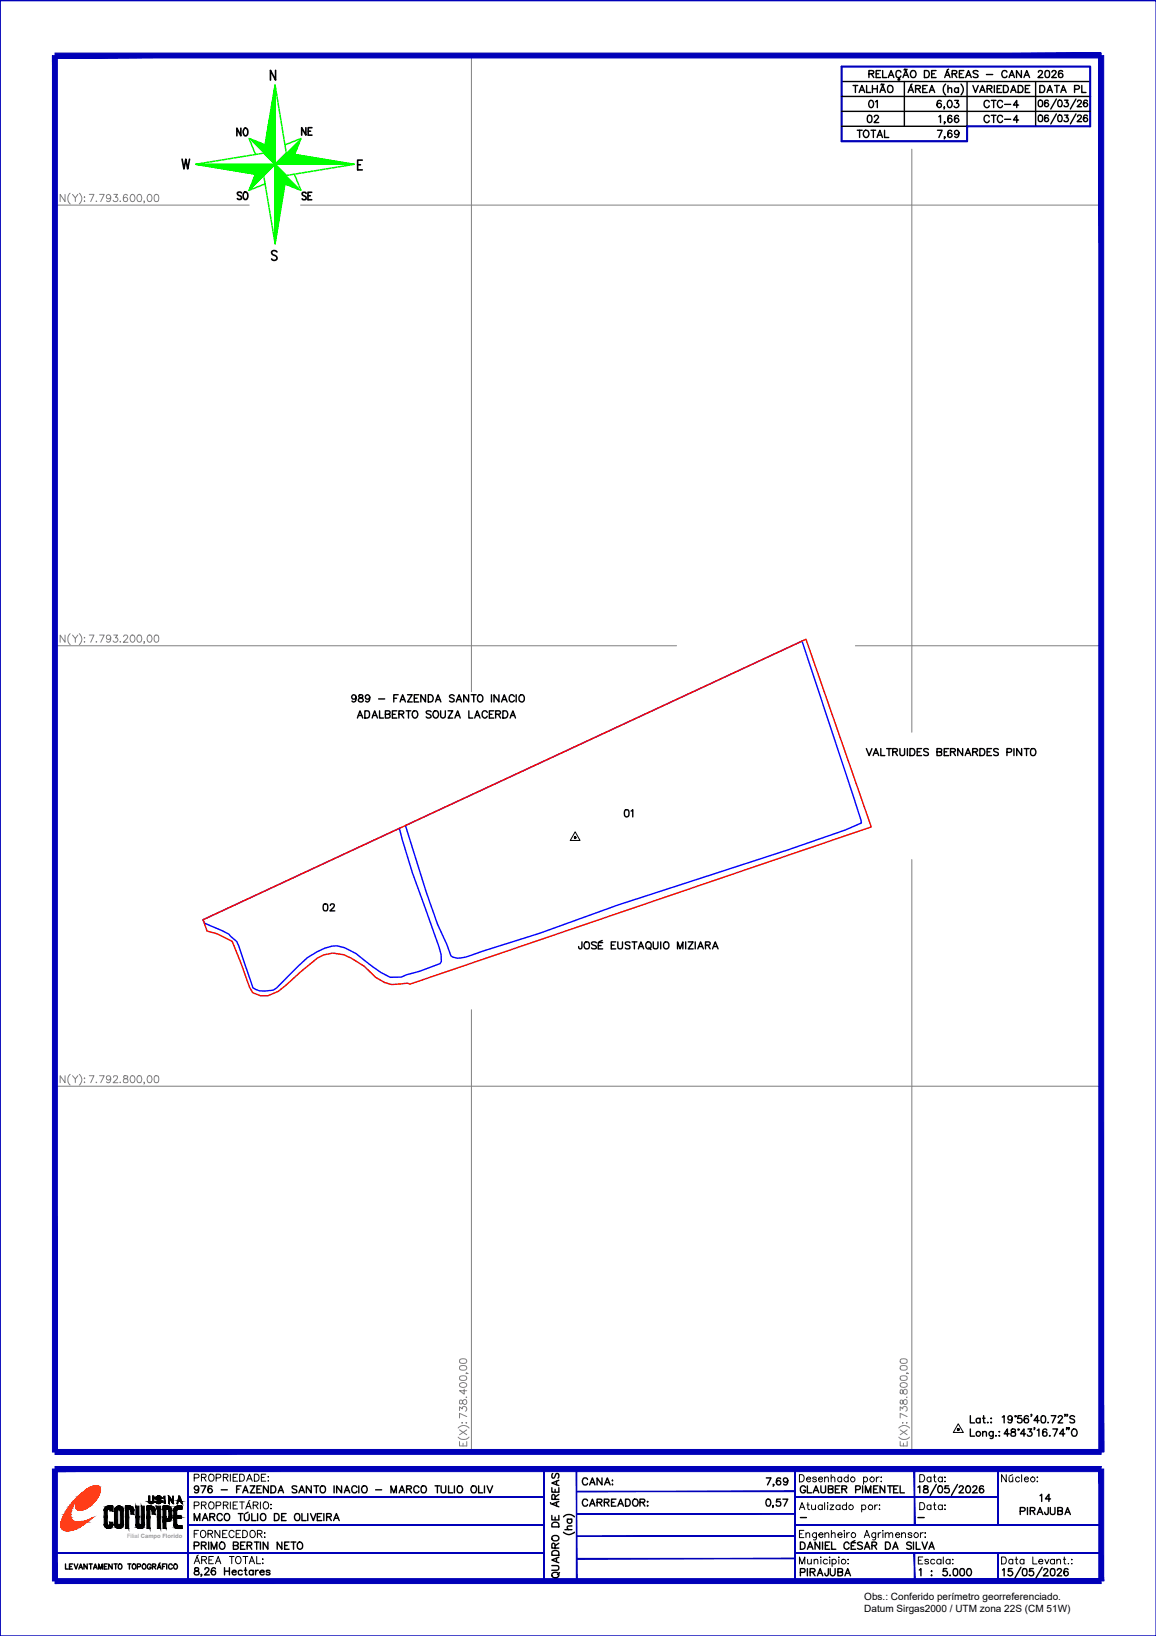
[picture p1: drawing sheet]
<svg xmlns="http://www.w3.org/2000/svg" width="210mm" height="297mm" viewBox="0 0 210 297" stroke-linecap="round" stroke-linejoin="round" font-family="sans-serif">
<defs><g id="words">
<g font-size="4.4">
<text x="156.3" y="23.6">02</text>
<text x="156.6" y="20.8">01</text>
<text x="177.4" y="20.8">CTC-4</text>
<text x="41.6" y="25.8">NO</text>
<text x="53.6" y="25.8">NE</text>
<text x="42" y="37.4">SO</text>
<text x="53.6" y="37.4">SE</text>
<text x="112.2" y="149.6">01</text>
</g>
<g font-size="4">
<text x="57.5" y="166.5">02</text>
<text x="187.7" y="273.8">14</text>
</g>
<g font-size="2.6">
<text x="143.9" y="276.9">-</text>
<text x="165.5" y="276.9">-</text>
</g>
<g font-size="1.8">
<text x="156.9" y="290.4">Obs.: Conferido perímetro georreferenciado.</text>
<text x="156.9" y="292.6">Datum Sirgas2000 / UTM zona 22S (CM 51W)</text>
</g>
<text font-size="1.1" fill="#989898" x="23.1" y="279.2">Filial Campo Florido</text>
</g></defs>
<!-- layer: 0114000976001 -->
<path d="M73.6 149.9l72-33.5 9.3 27.9 1.5 5.1-2.9 1.3-10.4 3.6-30.9 10-14.2 5.1-13.4 4.4a3 3 0 0 1-2.7-.2l-.7-2.1-1.7-3.7-2.1-5.7z" fill="none" stroke="#00f" stroke-width=".25"/>
<!-- layer: 0114000976002 -->
<path d="M36.9 167l35.6-16.6 2.4 8.1 4.8 13.4 .4 1.4v1.3l-.2 .3-3.7 1.4-2.4 .7-.9 .4h-2a29.4 29.4 0 0 1-6.3-4.3l-2-1a5.3 5.3 0 0 0-5 .7l-1.8 1.1-5.6 5.5-.6 .4-1.5 .1h-1l-1.2-.5-2.6-7.7-.3-.8-1.4-1.3-4.5-2z" fill="none" stroke="#00f" stroke-width=".25"/>
<!-- layer: 0114000976 -->
<path d="M37.6 169l-.7-2 109.4-50.9 11.9 34-83.7 28.6-.5-.2-2.8 .3-1.3-.4-1.7-1-2-1.9-2.4-1.5a5.6 5.6 0 0 0-6.1-.1l-7.2 6.1-1.9 .8h-1.3l-1.4-.6-.6-1-1.5-4.2-1.6-4.1" fill="none" stroke="#f00" stroke-width=".25"/>
<!-- layer: MARGEM -->
<path d="M0 .1h209.9v296.9h-209.9zM0 .1v296.9" fill="none" stroke="#0000b8" stroke-width=".25"/>
<g fill="#0000b8" stroke="#0000b8" stroke-width=".18">
<path d="M98.7 266.7l.1 20.1v-20.1zM98.7 266.7l.1 20.1h-.1z"/>
<path d="M10 281.9h88.8zM10 282l88.8-.1z"/>
<path d="M144.4 281.9h55.5zM144.4 282l55.5-.1z"/>
<path d="M34.1 276.8h64.7zM34.1 276.9l64.7-.1z"/>
<path d="M144.4 276.8h55.6zM144.4 276.9l55.6-.1z"/>
<path d="M34.1 271.8h64.7zM34.1 271.9l64.7-.1z"/>
<path d="M34.1 266.7l.1 20.3zM34.1 266.7l.1 20.3z"/>
<path d="M104.6 266.7l.1 20.1zM104.6 266.7l.1 20.1z"/>
<path d="M144.3 266.7l.1 20.1zM144.3 266.7l.1 20.1z"/>
<path d="M166 282l.1 5v-5zM166 282l.1 5h-.1z"/>
<path d="M181.2 282l.1 5zM181.2 282l.1 5z"/>
<path d="M144.4 271.8h36.8zM144.4 271.9l36.8-.1z"/>
<path d="M181.2 266.7l.1 10.2zM181.2 266.7l.1 10.2z"/>
<path d="M166 266.7v10.2h.1zM166 266.7h.1v10.2z"/>
<path d="M104.7 270.7h39.7zM104.7 270.8l39.7-.1z"/>
<path d="M104.7 274.8h39.7zM104.7 274.9l39.7-.1z"/>
<path d="M104.7 278.9h39.7zM104.7 279l39.7-.1z"/>
<path d="M104.7 282.9h39.7zM104.7 283l39.7-.1z"/>
<path d="M199.5 266.7l.9 20.3v-20.3zM199.5 266.7l.9 20.3h-.9z"/>
<path d="M10 287.5h189.9v-.9zM10 286.6h189.9l-189.9 .9z"/>
<path d="M9.5 266.7v20.3h.9zM9.5 266.7h.9v20.3z"/>
<path d="M10 266.3v.9l189.9-.9zM10 267.2l189.9-.9v.9z"/>
<path d="M34.1 266.7l.1 20.2zM34.1 266.7l.1 20.2z"/>
<path d="M10 10.5h189.9v-.9zM10 9.6h189.9l-189.9 .9z"/>
<path d="M9.5 10.1l.9 253.5v-253.5zM9.5 10.1l.9 253.5h-.9z"/>
<path d="M10 263.2v.9l189.9-.9zM10 264.1l189.9-.9v.9z"/>
<path d="M199.5 10.1v253.5h.9zM199.5 10.1h.9v253.5z"/>
</g>
<g fill="none" stroke="#000" stroke-width=".25">
<path d="M64.6 126.6a.4 .4 0 0 1-.5 .3 .4 .4 0 0 1-.2-.6 .4 .4 0 0 1 .7 .1v.2a.61 .61 0 0 1-.5 .9l-.2-.2M65.2 126.2v.4l.5 .2a.35 .35 0 0 1 .3 .3 .35 .35 0 0 1-.3 .4l-.5-.2a.48 .48 0 0 1 0-.5 .48 .48 0 0 1 .5-.2l.2-.1-.1-.3zM67.1 126.6a.4 .4 0 0 1-.5 .4 .4 .4 0 0 1-.2-.6 .4 .4 0 0 1 .7 0 .69 .69 0 0 1-.5 1.1l-.2-.2M68.7 126.9h1.1M71.5 126.8h.5M72.3 126.1h-.8v1.4M72.6 127.5l.5-1.4 .5 1.4M72.8 127h.6M74 126.1h.8l-.8 1.4h.8M75.2 126.8h.5M76 126.1h-.8v1.4h.8M77.3 126.1v1.4l-.9-1.4v1.4"/>
<path d="M77.8 126.1a.73 .73 0 0 1 .7 .3 .73 .73 0 0 1 0 .9l-.3 .2h-.4zM79.1 127.5l.4-1.4 .6 1.4M79.2 127h.7M82.5 126.4a.46 .46 0 0 0-.5-.3 .46 .46 0 0 0-.4 .4l.9 .6v.2l-.3 .2-.6-.2M82.8 127.5l.6-1.4 .4 1.4M83 127h.7M85.1 126.1v1.4l-.9-1.4v1.4M85.6 126.1h.8M86 126.1v1.4M86.9 126.2a.64 .64 0 0 1 .8 .4 .64 .64 0 0 1-.4 .9 .68 .68 0 0 1-.6-.5 .68 .68 0 0 1 .2-.8zM89.2 126.1v1.4M90.6 126.1v1.4l-.9-1.4v1.4"/>
<path d="M91.1 127.5l.5-1.4 .5 1.4M91.3 127h.6M93.4 126.5a.47 .47 0 0 0-.6-.4 .47 .47 0 0 0-.3 .5 .53 .53 0 0 0 .2 .8 .53 .53 0 0 0 .7-.2M93.7 126.1v1.4M94.5 126.2a.62 .62 0 0 1 .7 .3 .62 .62 0 0 1-.1 .8 .59 .59 0 0 1-.8-.1 .59 .59 0 0 1 .1-.8zM27.4 272.8h.1M27.4 273h.1M27.4 272.8l-.2-.2v-1h-.2v1l.2 .3 .2 .1M27.5 272.8l.2-.2v-1h.2v1l-.2 .3-.2 .1M35.3 276.1v-1.3l.5 1.3 .5-1.3v1.3M36.1 270.2a.41 .41 0 0 1-.6 .3 .41 .41 0 0 1-.1-.6 .41 .41 0 0 1 .6 0v.9l-.3 .2h-.3l-.1-.1M36.5 269.8h.9l-.7 1.2"/>
<path d="M36.7 276.1l.6-1.3 .5 1.3M37 275.7h.5M37.9 280v1.3M38.1 275.4h.8v-.5l-.8-.1v1.3M38.5 269.9l-.1-.1a.45 .45 0 0 0-.6 .2v.9a.41 .41 0 0 0 .7 .1 .41 .41 0 0 0-.2-.7 .41 .41 0 0 0-.5 .3M38.6 275.4l.4 .7M40.2 270.5h1.1M40.3 275.1a.48 .48 0 0 0-.5-.3 .48 .48 0 0 0-.4 .5v.3a.48 .48 0 0 0 .4 .5 .48 .48 0 0 0 .5-.3M41 274.9l.1-.1a.62 .62 0 0 1 .6 .7 .62 .62 0 0 1-.7 .5l-.3-.4 .1-.5zM43 270.4h.4M43.3 274.8h.8M43.7 274.8v1.3"/>
<path d="M43.8 269.8h-.8v1.2M44.1 271l.5-1.2 .4 1.2M44.2 270.6h.7M44.4 274.9v.8l.3 .4 .3-.1 .3-.3v-.8M44.5 280h-.8v1.3h.8M45 274.6l-.4 .2M45.4 269.8h.9l-.9 1.2h.9M45.7 274.8v1.3h.8M46.2 280h.8M46.6 280v1.3M46.7 270.4h.5M46.8 274.8v1.3"/>
<path d="M47.3 280v1.3M47.4 275l.3-.2a.62 .62 0 0 1 .6 .7 .62 .62 0 0 1-.8 .5l-.2-.4zM47.5 269.8h-.8v1.2h.8M48.6 280v1.3l-.8-1.3v1.3M48.7 269.8v1.2l-.9-1.2v1.2M49.2 269.8h.4a.66 .66 0 0 1 .5 .6 .66 .66 0 0 1-.5 .6h-.4zM49.8 274.8h.4a.68 .68 0 0 1 .5 .6 .68 .68 0 0 1-.5 .7h-.4zM50.5 271l.5-1.2 .5 1.2M50.7 270.6h.6M51.1 275.4h.5M51.2 280v1.3l-.9-1.3v1.3M51.9 274.8h-.8v1.3h.8"/>
<path d="M52.5 280h-.8v1.3h.8M52.8 280h.9M53.3 280v1.3M53.7 274.9l.1-.1a.64 .64 0 0 1 .7 .6 .64 .64 0 0 1-.7 .7 .73 .73 0 0 1-.1-1.2zM53.9 269.9l-.3-.1-.6 .1 .1 .3 .7 .3 .1 .2v.2l-.3 .1-.6-.1M54.3 271l.5-1.2 .5 1.2M54.4 270.6h.7M54.8 274.8v1.3h.8M55.9 274.8v1.3M56.4 274.8l.5 1.3 .5-1.3M56.5 269.8v1.2l-.9-1.2v1.2M57 269.8h.9"/>
<path d="M57.4 269.8v1.2M57.6 275.4h.5M58.3 269.9l.2-.1a.62 .62 0 0 1 .6 .7 .62 .62 0 0 1-.7 .5l-.3-.4zM58.4 274.8h-.8v1.3h.8M58.8 274.8v1.3M59.3 275.4h.7l.1-.5-.8-.1v1.3M59.7 275.4l.5 .7M60.6 276.1l.5-1.3 .5 1.3M60.7 269.8v1.2M60.8 275.7h.6M62 269.8v1.2l-.9-1.2v1.2M62.5 271l.5-1.2 .5 1.2"/>
<path d="M62.7 270.6h.6M64.8 270.1a.48 .48 0 0 0-.5-.3 .48 .48 0 0 0-.4 .4v.4a.48 .48 0 0 0 .4 .4 .48 .48 0 0 0 .5-.3M65.2 269.8v1.2M65.9 269.8h.1a.63 .63 0 0 1 .7 .7 .63 .63 0 0 1-.8 .5l-.2-.4v-.4zM68.2 270.5h1.1M71 271v-1.2l.5 1.2 .5-1.2v1.2M72.5 271l.5-1.2 .4 1.2M72.6 270.6h.7M73.8 270.4l.8-.1 .1-.3-.1-.2h-.8v1.2M74.3 270.4l.4 .6M76.1 270.1a.48 .48 0 0 0-.6-.3 .48 .48 0 0 0-.4 .4v.4a.48 .48 0 0 0 .4 .4 .48 .48 0 0 0 .6-.3M76.7 269.8h.1a.63 .63 0 0 1 .7 .7 .63 .63 0 0 1-.8 .5l-.2-.4v-.5z"/>
<path d="M79 269.8h.8M79.4 269.8v1.2M80.1 269.8v.9a.43 .43 0 0 0 .4 .3 .43 .43 0 0 0 .4-.3v-.9M81.4 269.8v1.2h.8M82.5 269.8v1.2M83.2 269.8h.2a.63 .63 0 0 1 .6 .7 .63 .63 0 0 1-.8 .5l-.2-.4 .1-.5zM85.8 269.8h.1a.63 .63 0 0 1 .7 .7 .63 .63 0 0 1-.8 .5l-.3-.4v-.4zM86.9 269.8v1.2h.7M88 269.8v1.2M88.4 269.8l.5 1.2 .6-1.2M99.9 272.8l.2 .3M100.2 275.2v.8h1.3v-.8"/>
<path d="M100.2 270.1v.8h1.3v-.8M100.2 279a.64 .64 0 0 1 .8-.2 .64 .64 0 0 1 .4 .7 .64 .64 0 0 1-.8 .3 .64 .64 0 0 1-.4-.8zM100.4 276.5l.3-.1h.5l.2 .2 .1 .6h-1.3v-.4zM100.4 267.5l-.2 .3 .2 .6 .2-.1 .5-.8 .3 .2 .1 .4-.2 .3M100.8 272.2v-.7l-.4-.2-.2 .2v.7h1.3M100.8 270.4v.5M100.8 275.4v.6M101 268.9v.7M101 272.8v.6M101.5 272.6l-1.3 .5 1.3 .5M101.5 268.8l-1.3 .5 1.3 .4M101.5 271.3l-.7 .5"/>
<path d="M102.3 278.2a1.36 1.36 0 0 0 2 0M102.3 275.4a1.36 1.36 0 0 1 2 0M102.6 277.7h1.2M103 275.8h.8M103.2 275.8a.42 .42 0 0 0-.1 .7 .42 .42 0 0 0 .6 0 .42 .42 0 0 0 0-.7M103.8 277.1h-.8v.5l.3 .1M106.7 268.6a.48 .48 0 0 0-.6-.3 .48 .48 0 0 0-.4 .5v.3a.48 .48 0 0 0 .4 .5 .48 .48 0 0 0 .6-.3M106.7 272.5a.48 .48 0 0 0-.6-.3 .48 .48 0 0 0-.4 .5v.3a.48 .48 0 0 0 .4 .5 .48 .48 0 0 0 .6-.3M107.1 269.6l.5-1.3 .4 1.3M107.1 273.5l.5-1.3 .4 1.3M107.2 269.2h.7M107.2 273h.7"/>
<path d="M108.4 272.8l.8-.1 .1-.3-.1-.2h-.8v1.3M108.8 272.8l.5 .7M109.3 268.3v1.3l-.9-1.3v1.3M109.7 272.8l.7-.1 .1-.4-.8-.1v1.3M109.8 269.6l.5-1.3 .5 1.3M110 269.2h.6M110.2 272.8l.4 .7M111 272.8h.5M111.2 268.8v.1zM111.2 269.5v.1zM111.8 272.2h-.8v1.3h.8M112.2 273.5l.5-1.3 .5 1.3"/>
<path d="M112.4 273h.6M113.6 272.2h.4a.68 .68 0 0 1 .4 .6 .68 .68 0 0 1-.4 .7h-.4zM115 272.4l.2-.2a.63 .63 0 0 1 .7 .7 .63 .63 0 0 1-.8 .5l-.2-.4zM116.2 272.8l.8-.1 .1-.3-.3-.2h-.6v1.3M116.7 272.8l.4 .7M117.5 272.7h.1zM117.6 273.3v.2zM139.1 268.3h.9l-.6 1.3M139.3 272.2h.1a.65 .65 0 0 1 .6 .6 .65 .65 0 0 1-.6 .7 .79 .79 0 0 1-.1-1.3zM140.4 273.4h-.1h.1l-.1 .3M140.5 269.6l-.1-.1 .1 .2-.1 .2M141.7 272.2h-.6l-.1 .5a.45 .45 0 0 1 .7 0 .45 .45 0 0 1-.1 .7 .45 .45 0 0 1-.7-.2"/>
<path d="M141.7 268.5l-.2-.2a.66 .66 0 0 0-.5 .7 .66 .66 0 0 0 .4 .6 .41 .41 0 0 0 .4-.4 .41 .41 0 0 0-.4-.4 .41 .41 0 0 0-.4 .4M142.2 272.2h.8l-.6 1.3M143 268.8a.4 .4 0 0 1-.5 .3 .4 .4 0 0 1-.2-.6 .4 .4 0 0 1 .7 0 .64 .64 0 0 1 0 .7 .64 .64 0 0 1-.6 .4l-.1-.2M145.3 280h.5a.71 .71 0 0 1 .4 .6 .71 .71 0 0 1-.4 .7h-.5zM146.3 270.1a.48 .48 0 0 0-.6-.3 .48 .48 0 0 0-.4 .4v.4a.47 .47 0 0 0 .5 .5 .47 .47 0 0 0 .5-.5h-.4M146.6 269.8v1.2h.8M147.7 271l.5-1.2 .5 1.2M147.9 270.6h.6M148.8 280v1.3l-.8-1.3v1.3M149.1 269.8v.9a.43 .43 0 0 0 .4 .4 .43 .43 0 0 0 .4-.4v-.9M149.4 280v1.3M150.4 270.4l.7-.1 .2-.1-.1-.3-.8-.1v1.2h.8v-.5l-.2-.1"/>
<path d="M150.7 280h-.8v1.3h.8M151 280v1.3h.8M151.7 270.4h.5M152.5 269.8h-.8v1.2h.8M152.9 270.4l.7-.1 .2-.3-.2-.2h-.7v1.2M153.3 270.4l.5 .6M155.2 279.7l-.5 .3M155.4 270.5l.8-.2v-.4l-.8-.1v1.2M156.6 269.8v1.2M157.1 271v-1.2l.5 1.2 .5-1.2v1.2M158.6 270.4h.5M159.4 269.8h-.8v1.2h.8"/>
<path d="M160.7 269.8v1.2l-.9-1.2v1.2M160.8 280h.4a.71 .71 0 0 1 .5 .6 .71 .71 0 0 1-.5 .7h-.4zM161.2 269.8h.9M161.6 269.8v1.2M162.3 270.4h.5M163.1 269.8h-.8v1.2h.8M163.4 269.8v1.2h.8M165.9 280v1.3M166.4 280v1.3h.7M166.7 270l.3-.2v1.2M167.4 280l.5 1.3 .5-1.3M167.8 269.8v.4l.4 .1a.36 .36 0 0 1 .3 .4 .36 .36 0 0 1-.3 .3h-.4l-.1-.2a.6 .6 0 0 1 .7-.6v-.4z"/>
<path d="M170 269.5l-1.1 2M170.5 269.8a.42 .42 0 0 1 .6 .2 .62 .62 0 0 1 .1 .7 .62 .62 0 0 1-.6 .3h-.1a.92 .92 0 0 1 0-1.2zM172.3 269.8h-.7v.5a.46 .46 0 0 1 .7 0 .46 .46 0 0 1-.1 .7 .46 .46 0 0 1-.7-.2M173.9 269.5l-1.1 2M174.2 270.1l.1-.3h.4l.2 .4-.8 .8h.9M175.6 269.8a.42 .42 0 0 1 .5 .2 .62 .62 0 0 1 .2 .7 .62 .62 0 0 1-.6 .3h-.1a.92 .92 0 0 1 0-1.2zM176.7 270.1l.1-.3h.4l.2 .4-.8 .8h.9M178.6 269.9l-.1-.1a.45 .45 0 0 0-.6 .2v.9a.41 .41 0 0 0 .6 .1 .41 .41 0 0 0-.1-.7 .41 .41 0 0 0-.6 .3M185.3 274.4l.7-.1 .1-.4-.1-.1-.7-.1v1.3M193.4 275l.4-1.3 .6 1.3M193.5 274.6h.7M11.9 284v.9h.5"/>
<path d="M12.6 284.4h.4M13.2 284h-.6v.9h.6M13.5 284l.3 .9 .3-.9M14.3 284.9l.3-.9 .4 .9M14.4 284.6h.5M15.8 284v.9l-.6-.9v.9M16.2 284h.6M16.5 284v.9M17 284.9l.3-.9 .4 .9M17.1 284.6h.4M17.9 284.9v-.9l.3 .9 .4-.9v.9M18.9 284.4h.4"/>
<path d="M19.5 284h-.6v.9h.6M20.4 284v.9l-.7-.9v.9M20.7 284h.6M21 284v.9M21.6 284a.43 .43 0 0 1 .5 .4 .43 .43 0 0 1-.5 .4l-.1-.2zM23.2 284h.6M23.5 284v.9M24.2 284a.43 .43 0 0 1 .5 .4 .43 .43 0 0 1-.5 .4l-.2-.2zM24.9 284.5l.5-.1 .1-.4h-.6v.9M26 284a.43 .43 0 0 1 .5 .4 .43 .43 0 0 1-.5 .4l-.2-.2zM27.4 284.2a.38 .38 0 0 0-.5-.2 .38 .38 0 0 0-.1 .6 .34 .34 0 0 0 .3 .3 .34 .34 0 0 0 .3-.3h-.2M27.7 284.4h.5v-.4h-.5v.9"/>
<path d="M28 284.4l.3 .5M28.6 284.9l.3-.9 .4 .9M28.7 284.6h.4M29.1 283.8l-.2 .1M29.5 284.4h.3M30.1 284h-.6v.9M30.3 284v.9M31.3 284.2a.38 .38 0 0 0-.5-.2 .38 .38 0 0 0-.2 .6 .35 .35 0 0 0 .3 .3 .35 .35 0 0 0 .4-.2M31.7 284a.43 .43 0 0 1 .5 .4 .43 .43 0 0 1-.5 .4l-.2-.2zM35.3 280.7l.7-.1 .2-.4-.4-.2h-.5v1.3M35.4 284.7v.4l.4 .1a.38 .38 0 0 1 .4 .5 .38 .38 0 0 1-.6 .2l-.3-.1a.48 .48 0 0 1 .1-.5 .48 .48 0 0 1 .5-.2l.2-.3a.44 .44 0 0 0-.7-.1zM36.6 280.6l.8-.1v-.4l-.8-.1v1.3"/>
<path d="M36.6 285.9h-.1h.1l-.1 .3M37 280.6l.4 .7M37.2 285l.2-.4h.3l.2 .3-.1 .4-.7 .6h.9M38.4 281.3v-1.3l.5 1.3 .5-1.3v1.3M39.1 284.8a.34 .34 0 0 0-.5-.1 .71 .71 0 0 0 .2 1.2 .41 .41 0 0 0 .4-.4 .41 .41 0 0 0-.4-.4 .41 .41 0 0 0-.4 .4M40 280.2a.6 .6 0 0 1 .9 .1 .6 .6 0 0 1-.3 .9 .6 .6 0 0 1-.8-.2 .6 .6 0 0 1 .2-.8zM40.8 284.6v1.3M40.8 285.3h.9M41.7 284.6v1.3M42.2 285.4h.7a.4 .4 0 0 0-.6-.3 .4 .4 0 0 0-.1 .7l.3 .1 .4-.1M42.4 280.6h.6l.3-.4-.3-.2h-.6v1.3h.6l.2-.1 .1-.3-.3-.3M43.7 280.6h.5"/>
<path d="M44 285.3a.41 .41 0 0 0-.6-.1 .41 .41 0 0 0 0 .6 .41 .41 0 0 0 .6 0M44.4 285.1h.4M44.6 284.6v1.3h.3M44.9 280.6l.8-.1v-.4l-.8-.1v1.3M45.3 280.6l.4 .7M46 285.3a.41 .41 0 0 0-.6-.1 .41 .41 0 0 0 0 .6 .41 .41 0 0 0 .6 0M46 285.1v.8M46.4 285.1v.8M46.9 285.1h-.3l-.2 .3M47.2 285.4h.8a.4 .4 0 0 0-.6-.3 .4 .4 0 0 0-.1 .7l.2 .1 .5-.1M49 285.3l-.2-.2h-.4v.3l.5 .2 .1 .2-.2 .1h-.4l-.1-.1M51.7 280.6h.5"/>
<path d="M54.1 280.2a.46 .46 0 0 1 .5-.2 .46 .46 0 0 1 .3 .5 .55 .55 0 0 1-.4 .8 .55 .55 0 0 1-.5-.8zM100.2 284.3h.9a.42 .42 0 0 1 .4 .4 .42 .42 0 0 1-.4 .4h-.9M100.2 285.7a.64 .64 0 0 1 .8-.2 .64 .64 0 0 1 .4 .7 .64 .64 0 0 1-.8 .3 .64 .64 0 0 1-.4-.8zM100.4 281.6l.3-.1 .6 .1 .2 .3v.5h-1.3v-.5zM100.8 281.1v-.8l-.4-.1-.2 .1v.8h1.3M101 282.9v.6M101.5 282.7l-1.3 .5 1.3 .5M101.5 280.2l-.7 .5M101.6 285.5l-.4 .4M145.3 285.5l.7-.1 .1-.5-.8-.1v1.3M146.6 281.3l.5-1.3 .5 1.3M146.6 284.8v1.3"/>
<path d="M146.8 280.9h.6M147.1 285.4h.8l.1-.3-.1-.3h-.8v1.3M147.5 285.4l.5 .7M148.4 286.1l.5-1.3 .5 1.3M148.6 285.7h.6M149.9 280.6h.4M150.4 284.8l-.1 1.2-.3 .1-.2-.4M150.7 284.8l.1 1.1a.43 .43 0 0 0 .5 .2 .43 .43 0 0 0 .3-.4v-.9M152.1 285.4l.9-.1v-.4l-.9-.1v1.3l.9-.1v-.5l-.3-.1M153.4 286.1l.5-1.3 .5 1.3M153.6 285.7h.6M154.2 280.3a.48 .48 0 0 0-.6-.3 .48 .48 0 0 0-.4 .5 .53 .53 0 0 0 .3 .7 .53 .53 0 0 0 .7-.2"/>
<path d="M154.6 280.7h.4M155.4 280.1h-.8v1.2h.8M156.6 280.2a.49 .49 0 0 0-.5-.2 .49 .49 0 0 0-.4 .3l.8 .4 .1 .4a.62 .62 0 0 1-.9 0M157 281.3l.4-1.3 .5 1.3M157.1 280.9h.7M158.3 280.6l.8-.1v-.4l-.8-.1v1.3M158.7 280.6l.5 .7M162.1 281.3l.5-1.3 .5 1.3M162.3 280.9h.6M165.5 280.2a.46 .46 0 0 0-.5-.2 .46 .46 0 0 0-.4 .3l.8 .5v.4a.6 .6 0 0 1-.8-.1M166.9 285.1l.3-.3v1.3M168.7 281.3l.5-1.3 .4 1.3"/>
<path d="M168.8 280.9h.7M169.1 285.3h.1zM169.1 286h.1zM171.9 284.8h-.6l-.1 .6a.46 .46 0 0 1 .7-.1 .46 .46 0 0 1 0 .7 .46 .46 0 0 1-.7-.1M172.5 286v.1l.1-.1M173.2 284.8a.47 .47 0 0 1 .7 .3v.8a.41 .41 0 0 1-.4 .2 .41 .41 0 0 1-.4-.2v-.5zM174.5 284.8a.45 .45 0 0 1 .6 .3v.3a.59 .59 0 0 1-.3 .7l-.5-.2v-.5zM175.7 284.8a.42 .42 0 0 1 .6 .3 .66 .66 0 0 1-.4 1 .84 .84 0 0 1-.2-1.3zM182 285.1l.3-.3v1.3M183.8 284.8h-.7v.6a.47 .47 0 0 1 .7 0 .47 .47 0 0 1-.1 .7 .47 .47 0 0 1-.7-.2M185.4 284.6l-1.1 1.9M185.8 284.8a.47 .47 0 0 1 .6 .3v.8a.41 .41 0 0 1-.3 .2 .41 .41 0 0 1-.4-.2l-.1-.5z"/>
<path d="M187.6 284.8h-.6l-.1 .6a.46 .46 0 0 1 .7-.1 .46 .46 0 0 1-.1 .7 .46 .46 0 0 1-.6-.1M189.2 284.6l-1.1 1.9M189.5 285.1l.2-.3h.3l.2 .4-.8 .9h.9M190.9 284.8a.47 .47 0 0 1 .6 .3v.8a.41 .41 0 0 1-.4 .2 .41 .41 0 0 1-.3-.2l-.1-.5zM192 285.1l.1-.3h.4l.2 .4-.8 .9h.9M193.9 285l-.1-.2a.42 .42 0 0 0-.5 .3 .66 .66 0 0 0 .3 1 .41 .41 0 0 0 .4-.4 .41 .41 0 0 0-.4-.4 .41 .41 0 0 0-.4 .4"/>
</g>
<g fill="none" stroke="#000" stroke-width=".18">
<path d="M35.3 268.3h.7l.2-.2-.2-.4h-.7v1.2M35.3 273.4l.7-.1 .2-.4-.2-.2h-.7v1.3M35.3 278.5h.5M36.1 277.9h-.8v1.3M36.5 278a.6 .6 0 0 1 .8 .1 .6 .6 0 0 1 0 .9l-.2 .1a.59 .59 0 0 1-.7-.2 .59 .59 0 0 1 0-.7zM36.6 268.3l.7-.1 .1-.4-.8-.1v1.2M36.6 273.3l.7-.1 .1-.4-.8-.1v1.3M37 268.3l.4 .6M37 273.3l.4 .7M37.8 278.5l.8-.1v-.4l-.8-.1v1.3M38.1 267.7a.62 .62 0 0 1 .8 .6 .62 .62 0 0 1-.8 .6l-.2-.4v-.5zM38.1 272.7a.62 .62 0 0 1 .8 .6 .62 .62 0 0 1-.8 .6l-.2-.4v-.5z"/>
<path d="M38.2 278.5l.4 .7M39.2 268.3l.8-.1v-.4l-.8-.1v1.2M39.2 273.4l.8-.2v-.4l-.8-.1v1.3M39.9 277.9v1.3l-.9-1.3v1.3M40.4 278.5h.5M40.6 268.3l.7-.1 .1-.4-.8-.1v1.2M40.6 273.3l.7-.1 .1-.4-.8-.1v1.3M41 268.3l.4 .6M41 273.3l.4 .7M41.2 277.9h-.8v1.3h.8M41.8 267.7v1.2M41.8 272.7v1.3"/>
<path d="M42.3 268.3h.5M42.3 273.3h.5M42.5 278.2a.48 .48 0 0 0-.6-.3 .48 .48 0 0 0-.3 .5 .53 .53 0 0 0 .2 .7 .53 .53 0 0 0 .7-.2M42.9 278.5h.5M43.1 267.7h-.8v1.2h.8M43.1 272.7h-.8v1.3h.8M43.5 267.7h.4a.68 .68 0 0 1 .5 .6 .68 .68 0 0 1-.5 .6h-.4zM43.5 272.7h.9M43.7 277.9h-.8v1.3h.8M43.9 272.7v1.3M44.1 277.9a.71 .71 0 0 1 .8 .3v.2a.62 .62 0 0 1-.4 .8h-.4zM44.6 274l.5-1.3 .5 1.3"/>
<path d="M44.8 268.9l.5-1.2 .5 1.2M44.8 273.5h.6M45 268.5h.6M45.4 272.4l-.3 .2M45.5 278a.6 .6 0 0 1 .8 .1 .6 .6 0 0 1-.1 .9l-.1 .1a.59 .59 0 0 1-.7-.2 .59 .59 0 0 1 0-.7zM46 273.3l.7-.1 .2-.3-.2-.2h-.7v1.3M46.2 267.7h.4a.68 .68 0 0 1 .5 .6 .68 .68 0 0 1-.5 .6h-.4zM46.4 273.3l.5 .7M46.7 278.5l.8-.1v-.4l-.8-.1v1.3M47.2 278.5l.4 .7M47.3 272.7v1.3M47.5 268.3h.5"/>
<path d="M48 272.7a.62 .62 0 0 1 .8 .6 .62 .62 0 0 1-.8 .6l-.2-.4v-.5zM48 278.4h.1zM48 279.1h.1zM48.3 267.7h-.8v1.2h.8M48.6 268.1h.2zM48.6 268.9h.2zM49.1 273.2h.2zM49.2 273.8v.2zM145.2 267.7h.4a.71 .71 0 0 1 .4 .7 .71 .71 0 0 1-.4 .7h-.4zM145.2 274.1l.4-1.3 .5 1.3M145.2 278.5h.4M145.3 273.7h.7"/>
<path d="M146 277.9h-.8v1.3h.8M146.3 278.5l.3-.2 .3 .1 .1 .8M146.3 278.3v.9M146.4 268.5h.8a.42 .42 0 0 0-.5-.3 .42 .42 0 0 0-.3 .5 .42 .42 0 0 0 .4 .4l.4-.3M146.5 273.2h.4M146.7 272.8v1l.1 .3h.2M147.4 273.2v.9h.5l.2-.3M148.1 273.2v.9M148.3 268.4a.37 .37 0 0 0-.4-.2 .37 .37 0 0 0-.3 .2v.1l.5 .1 .2 .2a.37 .37 0 0 1-.4 .3 .37 .37 0 0 1-.3-.3M148.3 278.3v1l-.2 .3h-.4M148.3 278.5a.42 .42 0 0 0-.7-.1 .42 .42 0 0 0 0 .6 .42 .42 0 0 0 .7 0M148.6 268.5h.8a.4 .4 0 0 0-.6-.3 .4 .4 0 0 0-.1 .6 .37 .37 0 0 0 .3 .3 .37 .37 0 0 0 .4-.3"/>
<path d="M148.7 278.7h.7a.42 .42 0 0 0-.7-.2 .42 .42 0 0 0 .3 .7l.4-.2M149.3 273.4a.42 .42 0 0 0-.6 0 .42 .42 0 0 0 0 .6 .42 .42 0 0 0 .6-.1M149.3 273.2v.9M149.7 268.4l.3-.2 .4 .1v.8M149.7 268.2v.9M149.7 272.8v1.3M149.8 278.5l.3-.2 .3 .1 .1 .8M149.8 278.3v.9M150.3 272.8l.1 .1zM150.3 273.2v.9M150.7 273.2h.7l-.7 .9h.7M150.9 268.4l.3-.2 .3 .1 .1 .8"/>
<path d="M150.9 267.7v1.4M151 278.5l.3-.2 .3 .1v.8M151 277.9v1.3M152.1 278.7h.8a.42 .42 0 0 0-.7-.2 .42 .42 0 0 0 .2 .7l.5-.2M152.5 273.4a.42 .42 0 0 0-.6 0 .42 .42 0 0 0 0 .6 .42 .42 0 0 0 .6-.1M152.5 273.2v.9M152.8 268.4a.4 .4 0 0 0-.6-.1 .4 .4 0 0 0 0 .6 .4 .4 0 0 0 .6-.1M152.8 268.2v.9M153.3 277.9v.1zM153.3 278.3v.9M153.7 273.4a.42 .42 0 0 0-.6 0 .42 .42 0 0 0 0 .6 .42 .42 0 0 0 .6-.1M153.7 272.8v1.3"/>
<path d="M153.8 278.3v.9M154 268.4a.42 .42 0 0 0-.6-.1 .42 .42 0 0 0 0 .6 .42 .42 0 0 0 .6-.1M154 267.7v1.4M154.3 278.3l-.4 .1-.1 .3M156.5 273.4a.42 .42 0 0 1 .6 0 .42 .42 0 0 1 0 .6 .42 .42 0 0 1-.6-.1M156.5 273.2v1.3M156.8 268.4a.4 .4 0 0 1 .6-.1 .4 .4 0 0 1 0 .6 .4 .4 0 0 1-.6-.1M156.8 268.2v1.3M156.9 279.2l.5-1.3 .5 1.3M157.1 278.8h.6M158.8 273.2v.9M159 278.3v1.2l-.5 .1"/>
<path d="M159 278.5a.4 .4 0 0 0-.6-.1 .4 .4 0 0 0 0 .6 .4 .4 0 0 0 .6 0M159.1 268.2v.9M159.3 273.2a.38 .38 0 0 0-.5 .4M159.5 278.3v.9M159.6 268.2l-.3 .1-.2 .2M159.6 273.3h.2zM159.7 274v.1zM159.9 268.3h.2zM159.9 269h.2zM159.9 278.3l-.3 .1-.1 .3M160.3 277.9v.1zM160.3 278.3v.9"/>
<path d="M160.7 278.5l.4-.2 .3 .1v.8M160.7 278.3v.9M161.4 278.5l.4-.2 .3 .1v.8M162.6 278.7h.8a.4 .4 0 0 0-.6-.4 .4 .4 0 0 0-.1 .7l.1 .1a.38 .38 0 0 0 .6-.1M163.7 278.5l.3-.2 .3 .1 .1 .8M163.7 278.3v.9M165.6 278.5a.37 .37 0 0 0-.4-.2 .37 .37 0 0 0-.3 .2l.6 .3 .1 .2a.37 .37 0 0 1-.4 .2 .37 .37 0 0 1-.3-.2M167 267.7h.4a.69 .69 0 0 1 .5 .7 .69 .69 0 0 1-.5 .7h-.4zM167 272.8h.4a.66 .66 0 0 1 .5 .7 .66 .66 0 0 1-.5 .6h-.4zM167.1 278.3v.9M167.6 278.3l-.3 .1-.2 .3M167.9 279.1h.2z"/>
<path d="M168 278.3v.1zM169 268.4a.4 .4 0 0 0-.6-.1 .4 .4 0 0 0 0 .6 .4 .4 0 0 0 .6-.1M169 273.4a.41 .41 0 0 0-.6 0 .41 .41 0 0 0 0 .6 .41 .41 0 0 0 .6-.1M169 268.2v.9M169 273.2v.9M169.5 273.2h.4M169.5 268.2h.4M169.7 267.7v1.1v.2l.3 .1M169.7 272.8v1.3h.3M171.1 268.4a.42 .42 0 0 0-.6-.1 .42 .42 0 0 0 0 .6 .42 .42 0 0 0 .6-.1M171.1 273.4a.42 .42 0 0 0-.6 0 .42 .42 0 0 0 0 .6 .42 .42 0 0 0 .6-.1M171.1 268.2v.9"/>
<path d="M171.1 273.2v.9M171.5 273.3h.2zM171.6 268.2v.1zM171.6 268.9v.2zM171.6 274v.1zM182.7 267.7v1.4l-.8-1.4v1.4M183.2 268.2v.6l.2 .3h.2l.3-.3M183.9 267.7l-.6 .3M183.9 268.2v.9M185.1 268.4a.4 .4 0 0 0-.6-.1 .4 .4 0 0 0 0 .6 .4 .4 0 0 0 .6-.1M185.5 267.7v1.4M186 268.5h.7v-.1a.4 .4 0 0 0-.6-.1 .4 .4 0 0 0 0 .6 .4 .4 0 0 0 .6-.1"/>
<path d="M188.3 268.2v.1zM188.3 268.9v.2zM35.3 283.9l.5-1.3 .5 1.3M35.5 283.4h.6M36 282.3l-.2 .2M36.6 283.2h.6l.3-.3-.1-.3h-.8v1.3M37.1 283.2l.4 .7M37.9 283.2h.5M38.7 282.6h-.8v1.3h.8M39.1 283.9l.5-1.3 .5 1.3M39.3 283.4h.6M41.7 282.6h.8"/>
<path d="M42.1 282.6v1.3M42.9 282.8a.6 .6 0 0 1 .8 .1 .6 .6 0 0 1-.1 .8 .6 .6 0 0 1-.8-.1 .6 .6 0 0 1 .1-.8zM44.1 282.6h.9M44.6 282.6v1.3M45.3 283.9l.4-1.3 .5 1.3M45.4 283.4h.7M46.6 282.6v1.3h.7M47.7 283.8h.1zM47.7 283v.2zM145.2 284v-1.3l.4 1.3 .5-1.3v1.3M146.6 283.1l.1 .8 .3 .1 .3-.3M147.3 283.1v.9"/>
<path d="M147.8 283.4l.2-.2h.4l.1 .8M147.8 283.1v.9M149 282.7h.1zM149.1 283.1v.9M150.2 283.3a.42 .42 0 0 0-.6-.1 .42 .42 0 0 0 0 .6 .42 .42 0 0 0 .6 0M150.6 282.7h.1zM150.7 283.1v.9M151.1 283.3a.42 .42 0 0 1 .6-.1 .42 .42 0 0 1 0 .6 .42 .42 0 0 1-.6 0M151.1 283.1v1.3M152.3 282.7v.1zM152.3 283.1v.9M153.9 283.2h.2z"/>
<path d="M153.9 283.9h.2zM166.8 283.3h.5M167.6 282.7h-.8v1.3h.8M168.6 283.3l-.2-.2-.4 .1v.2l.4 .1 .2 .3-.2 .2-.4-.1-.1-.1M169.7 283.3a.41 .41 0 0 0-.6-.1 .41 .41 0 0 0 0 .6 .41 .41 0 0 0 .6 0M170.9 283.3a.42 .42 0 0 0-.7-.1 .42 .42 0 0 0 0 .6 .42 .42 0 0 0 .7 0M170.9 283.1v.9M171.3 282.7v1.3M172.5 283.3a.42 .42 0 0 0-.6-.1 .42 .42 0 0 0 0 .6 .42 .42 0 0 0 .6 0M172.5 283.1v.9M172.9 283.2h.2zM172.9 283.9h.2z"/>
<path d="M181.9 282.7h.4a.68 .68 0 0 1 .4 .6 .68 .68 0 0 1-.4 .7h-.4zM183.9 283.3a.41 .41 0 0 0-.6-.1 .41 .41 0 0 0 0 .6 .41 .41 0 0 0 .6 0M183.9 283.1v.9M184.3 283.1h.5M184.5 282.7v1l.1 .2 .2 .1M185.9 283.3a.41 .41 0 0 0-.6-.1 .41 .41 0 0 0 0 .6 .41 .41 0 0 0 .6 0M185.9 283.1v.9M187.5 282.7v1.3h.8M188.6 283.5h.8l-.2-.3a.43 .43 0 0 0-.5 .1 .43 .43 0 0 0 .1 .6 .43 .43 0 0 0 .6-.1M189.7 283.1l.4 .9 .4-.9M191.5 283.3a.42 .42 0 0 0-.7-.1 .42 .42 0 0 0 0 .6 .42 .42 0 0 0 .7 0M191.5 283.1v.9"/>
<path d="M191.9 283.4l.2-.2h.4l.1 .8M191.9 283.1v.9M193.1 283.1h.4M193.3 282.7v1v.2l.2 .1M194 283.9h-.1h.2M194.6 283.2h.1zM194.6 283.9h.1z"/>
<circle cx="154.5" cy="273.7" r=".43"/>
<circle cx="154.9" cy="268.6" r=".43"/>
<circle cx="155" cy="278.7" r=".44"/>
<circle cx="158.1" cy="273.7" r=".43"/>
<circle cx="158.4" cy="268.6" r=".43"/>
<circle cx="166.4" cy="278.7" r=".43"/>
<circle cx="187.5" cy="268.6" r=".43"/>
<circle cx="153.2" cy="283.5" r=".43"/>
</g>
<g fill="#000" stroke="#000" stroke-width=".18">
<path d="M21.2 273.6h.8zM21.3 273.5h.6zM21.5 273.5h.3zM23.6 274.1h.7zM23.7 274.1h.6zM27.5 272.8h.3zM27.5 274.1h.7zM28.6 271.7h.5zM29 272.5h.2zM29 272.8h.2zM30.5 274.1h.7zM30.5 275.7h.7z"/>
<path d="M31.5 276.9h.7zM31.6 274.1h.6zM32.2 277.5h.9z"/>
<path d="M18.9 276.8h.6zM18.9 276.8h.6z"/>
<path d="M18.9 276.8h.6zM18.9 276.8h.6z"/>
<path d="M18.9 276.9h.7zM18.9 276.9h.7z"/>
<path d="M18.9 275.4l.6 1.4v-1.4zM18.9 275.4l.6 1.4h-.6z"/>
<path d="M18.9 276.8h.6zM18.9 276.8h.6z"/>
<path d="M18.9 274.2l.6 .1zM18.9 274.2l.6 .1z"/>
<path d="M18.9 274.3l.6 1.1v-1.1zM18.9 274.3l.6 1.1h-.6z"/>
<path d="M18.9 276.8h.6zM18.9 276.8h.6z"/>
<path d="M18.9 276.8l.7 .1zM18.9 276.8l.7 .1z"/>
<path d="M18.9 274.1l.6 .1zM18.9 274.1l.6 .1z"/>
<path d="M18.9 274.2h.6zM18.9 274.2h.6z"/>
<path d="M18.9 276.9h.7zM18.9 276.9h.7z"/>
<path d="M18.9 274.1h.7zM18.9 274.1h.6z"/>
<path d="M19 276.9h.6zM19 276.9h.6z"/>
<path d="M19 276.9l.6 .1zM19 276.9l.6 .1z"/>
<path d="M19 274.1h.6zM19 274.1h.6z"/>
<path d="M19 274.1h.6zM19 274.1h.6zM18.9 274.1h.7zM18.9 274.1h.7z"/>
<path d="M19 277h.7zM19 277h.7z"/>
<path d="M19 274h.7zM19 274h.7z"/>
<path d="M19 274h.7zM19 274l.6 .1z"/>
<path d="M19.9 276.9h.6zM19.9 276.9h.6z"/>
<path d="M19.9 276.8h.6zM19.9 276.8h.6z"/>
<path d="M19.9 276.8h.6zM19.9 276.8h.6z"/>
<path d="M19.5 277.5h.4zM19.5 277.5h.3z"/>
<path d="M19.3 277.4h.8zM19.3 277.4l.6 .1z"/>
<path d="M19.2 277.4h1zM19.2 277.4h.9z"/>
<path d="M19.1 277.3h1.2zM19.1 277.3l1.1 .1z"/>
<path d="M19 277.1l1.3 .2 .1-.2zM19 277.1l1.3 .2h-1.2z"/>
<path d="M19.8 277h.6zM19.7 277h.7z"/>
<path d="M19 277h1.4zM19 277h1.4z"/>
<path d="M19 277l1.4 .1v-.1zM19 277l1.4 .1h-1.4z"/>
<path d="M19.9 276.4l.6 .4v-.4zM19.9 276.4l.6 .4h-.6z"/>
<path d="M19.9 276.8h.6zM19.9 276.8h.6z"/>
<path d="M19.9 276.8h.6zM19.9 276.8h.6z"/>
<path d="M19.9 276.8l.6 .1zM19.9 276.8l.6 .1z"/>
<path d="M19.9 276.9h.6zM19.9 276.9h.6z"/>
<path d="M19.9 276.9h.6zM19.8 276.9h.7z"/>
<path d="M19.8 276.9h.7zM19.8 276.9l.6 .1z"/>
<path d="M19.7 273.5h.8zM19.6 273.5h.9z"/>
<path d="M19.6 273.5h.9zM19.4 273.5h1.1z"/>
<path d="M19.4 273.5l1.1 .1zM19.3 273.6h1.2z"/>
<path d="M19.3 273.6l1.2 .1v-.1zM19.3 273.6l1.2 .1h-1.4z"/>
<path d="M19.1 273.7l1.4 .1zM19.1 273.7l1.4 .1h-1.5z"/>
<path d="M19 273.8l1.5 .2v-.2zM19 273.8l1.5 .2h-1.5z"/>
<path d="M19 274h1.5zM19 274h1.5z"/>
<path d="M19.9 274l.6 .3v-.3zM19.9 274l.6 .3h-.6z"/>
<path d="M20.8 276.8h.6zM20.8 276.8h.6z"/>
<path d="M20.8 276.8h.6zM20.8 276.8h.6z"/>
<path d="M20.8 276.9h.6zM20.8 276.9h.6z"/>
<path d="M20.8 274.2h.6zM20.8 274.2h.6z"/>
<path d="M20.8 274.2l.6 .1zM20.8 274.3h.6zM20.8 274.3h.6zM20.8 274.3h.6z"/>
<path d="M20.8 274.3l.6 2.5v-2.5zM20.8 274.3l.6 2.5h-.6z"/>
<path d="M20.8 276.8h.6zM20.8 276.8h.6z"/>
<path d="M20.8 276.8h.6zM20.8 276.8h.6z"/>
<path d="M20.8 274.1h.6zM20.8 274.1h.6z"/>
<path d="M20.8 274.1h.6zM20.8 274.1l.6 .1z"/>
<path d="M20.8 276.8l.6 .1zM20.8 276.8l.6 .1z"/>
<path d="M20.8 276.9h.7zM20.8 276.9h.7z"/>
<path d="M20.8 274.1h.7zM20.8 274.1h.7z"/>
<path d="M20.8 274.1h.7zM20.8 274.1h.6zM20.8 274.1h.6zM20.8 274.1h.6z"/>
<path d="M20.8 274.1h.7zM20.8 274.1h.7z"/>
<path d="M20.8 276.9h.7zM20.8 276.9h.7z"/>
<path d="M20.8 276.9l.7 .1zM20.8 276.9l.7 .1z"/>
<path d="M20.8 274h.8zM20.8 274l.7 .1z"/>
<path d="M20.8 277h.8zM20.8 277h.8z"/>
<path d="M21.7 274.1h.7zM21.7 274.1h.7z"/>
<path d="M21.7 276.9h.7zM21.7 276.9h.7z"/>
<path d="M21.6 273.5h.2zM21.5 273.5h.3zM21.4 273.5h.4z"/>
<path d="M21.4 273.5h.5zM21.3 273.5h.6zM21.3 273.5h.6z"/>
<path d="M21.8 276.9h.6zM21.8 276.9h.6z"/>
<path d="M21.8 276.8h.6zM21.8 276.8h.6z"/>
<path d="M21.4 277.5h.4zM21.4 277.5h.3z"/>
<path d="M21.8 276.8h.6zM21.8 276.8h.6z"/>
<path d="M21.3 273.5l.7 .1zM21.3 273.5l.7 .1h-.8zM21.2 273.6h.8z"/>
<path d="M21.3 277.4h.6zM21.3 277.4l.5 .1z"/>
<path d="M21.2 273.6l.9 .1zM21.1 273.7h1z"/>
<path d="M21.1 277.4h1zM21.1 277.4h.8z"/>
<path d="M21.1 273.7h1zM21.1 273.7h1z"/>
<path d="M21 273.7l1.2 .1zM21 273.7l1.2 .1z"/>
<path d="M21 277.3h1.2zM21 277.3l1.1 .1z"/>
<path d="M21 273.8h1.3zM21 273.8h1.3z"/>
<path d="M21 273.8l1.3 .1zM21 273.8l1.3 .1h-1.4z"/>
<path d="M20.9 277.1l1.3 .2 .1-.2zM20.9 277.1l1.3 .2h-1.2z"/>
<path d="M20.9 273.9l1.4 .1zM20.9 273.9l1.4 .1h-1.4z"/>
<path d="M20.9 274h1.5zM20.9 274h1.5zM20.8 274h1.6zM20.8 274h1.6z"/>
<path d="M21.6 274l.8 .1zM21.6 274l.8 .1z"/>
<path d="M21.7 274.1h.7zM21.7 274.1h.7z"/>
<path d="M21.7 274.1h.7zM21.7 274.1h.7z"/>
<path d="M21.8 274.1h.6zM21.8 274.1h.6z"/>
<path d="M21.8 276.9h.6zM21.8 276.9h.6z"/>
<path d="M21.7 276.9l.7 .1zM21.7 276.9l.7 .1z"/>
<path d="M21.7 277h.7zM21.6 277h.8z"/>
<path d="M20.8 277h1.6zM20.8 277h1.6z"/>
<path d="M20.9 277l1.4 .1 .1-.1zM20.9 277l1.4 .1h-1.4z"/>
<path d="M21.8 274.1l.6 .1zM21.8 274.1l.6 .1zM21.8 274.2h.6zM21.8 274.2h.6z"/>
<path d="M21.8 274.2h.6zM21.8 274.2h.6z"/>
<path d="M21.8 274.2l.6 .1zM21.8 274.2l.6 .1z"/>
<path d="M21.8 274.3h.6zM21.8 274.3h.6z"/>
<path d="M21.8 274.3l.6 2.4v-2.4zM21.8 274.3l.6 2.4h-.6z"/>
<path d="M21.8 276.7l.6 .1zM21.8 276.7l.6 .1z"/>
<path d="M21.8 276.8h.6zM21.8 276.8h.6z"/>
<path d="M21.8 276.8h.6zM21.8 276.8h.6z"/>
<path d="M21.8 276.8h.6zM21.8 276.8l.6 .1z"/>
<path d="M22.8 274l.6 1.4v-1.4zM22.8 274l.6 1.4h-.6z"/>
<path d="M22.8 275.4l.6 2.1v-2.1zM22.8 275.4l.6 2.1h-.6z"/>
<path d="M22.8 273.5h.9zM22.8 273.5h.9z"/>
<path d="M22.8 273.5h1zM22.8 273.5h1z"/>
<path d="M22.8 273.5l1.1 .1zM22.8 273.5l1.1 .1z"/>
<path d="M22.8 273.6l1.2 .1zM22.8 273.6l1.2 .1z"/>
<path d="M22.8 273.7l1.3 .1zM22.8 273.7l1.3 .1z"/>
<path d="M22.8 273.8l1.4 .1-.1-.1zM22.8 273.8l1.4 .1h-1.4z"/>
<path d="M22.8 273.9l1.5 .1-.1-.1zM22.8 273.9l1.5 .1h-1.5zM22.8 274h1.5zM22.8 274h1.5z"/>
<path d="M23.5 274h.8zM23.5 274h.8z"/>
<path d="M23.5 274l.8 .1zM23.5 274l.8 .1zM23.6 274.1h.7z"/>
<path d="M23.6 274.1h.7zM23.6 274.1h.7zM23.7 274.1h.6z"/>
<path d="M23.7 274.1h.6zM23.7 274.1h.6z"/>
<path d="M23.7 274.1l.6 .1zM23.7 274.1l.6 .1zM23.7 274.2h.6zM23.7 274.2h.6z"/>
<path d="M23.7 274.2h.6zM23.7 274.2h.6z"/>
<path d="M23.7 274.2l.6 .1zM23.7 274.2l.6 .1z"/>
<path d="M23.7 274.3h.6zM23.7 274.3h.6z"/>
<path d="M23.7 274.3l.6 .6v-.6zM23.7 274.3l.6 .6h-.6z"/>
<path d="M24.7 276.9h.6zM24.7 276.9h.6z"/>
<path d="M24.7 276.9h.6zM24.7 276.9h.6z"/>
<path d="M24.7 273.5l.5 1.9v-1.9zM24.7 273.5l.5 1.9h-.5z"/>
<path d="M24.7 275.4l.5 1.4v-1.4zM24.7 275.4l.5 1.4h-.5z"/>
<path d="M24.7 276.8h.5zM24.7 276.8h.5z"/>
<path d="M24.7 276.8h.5zM24.7 276.8h.5z"/>
<path d="M24.7 276.8l.6 .1zM24.7 276.8l.6 .1z"/>
<path d="M24.7 276.9h.6zM24.7 276.9h.6z"/>
<path d="M24.7 276.9h.7zM24.7 276.9h.7z"/>
<path d="M24.7 276.9l.7 .1zM24.7 276.9l.7 .1z"/>
<path d="M24.7 277h.7zM24.7 277h.7z"/>
<path d="M25.6 276.9h.6zM25.6 276.9h.6z"/>
<path d="M25.2 277.5h.5zM25.2 277.5h.3z"/>
<path d="M25.1 277.4h.7zM25.1 277.4l.6 .1z"/>
<path d="M25 277.4h.9zM25 277.4h.8z"/>
<path d="M24.8 277.3l1.1 .1 .1-.1zM24.8 277.3l1.1 .1h-.9z"/>
<path d="M24.8 277.2h1.3zM24.8 277.2l1.2 .1z"/>
<path d="M25.6 276.9h.6zM25.6 276.9h.6z"/>
<path d="M25.6 276.9h.6zM25.6 276.9h.6z"/>
<path d="M25.6 276.9h.6zM25.5 276.9h.7z"/>
<path d="M25.5 276.9l.7 .1zM25.5 276.9l.7 .1z"/>
<path d="M25.5 277h.7zM25.4 277h.8z"/>
<path d="M24.7 277l1.5 .1zM24.7 277l1.5 .1z"/>
<path d="M24.7 277.1l1.4 .1 .1-.1zM24.7 277.1l1.4 .1h-1.3z"/>
<path d="M25.7 275.4l.5 1.4v-1.4zM25.7 275.4l.5 1.4h-.5z"/>
<path d="M25.7 276.8h.5zM25.7 276.8h.5z"/>
<path d="M25.6 276.8h.6zM25.6 276.8h.6z"/>
<path d="M25.6 276.8h.6zM25.6 276.8l.6 .1z"/>
<path d="M25.7 273.5l.5 1.9v-1.9zM25.7 273.5l.5 1.9h-.5z"/>
<path d="M27 272.7h.2zM27 272.7h.2z"/>
<path d="M27 272.7h.2zM27 272.7h.2z"/>
<path d="M27.1 272.8h.2zM27.1 272.8h.2z"/>
<path d="M27 271.6l.2 1v-1zM27 271.6l.2 1h-.2z"/>
<path d="M27 272.6l.2 .1zM27 272.6l.2 .1z"/>
<path d="M27 272.7h.2zM27 272.7h.2z"/>
<path d="M27 272.7h.2zM27 272.7h.2z"/>
<path d="M27 272.7l.2 .1zM27 272.7l.2 .1z"/>
<path d="M26.7 274l.5 1.4v-1.4zM26.7 274l.5 1.4h-.5z"/>
<path d="M26.7 275.4l.5 2.1v-2.1zM26.7 275.4l.5 2.1h-.5z"/>
<path d="M27.1 272.8h.2zM27.1 272.8h.2z"/>
<path d="M27.1 272.8h.2zM27.1 272.8h.2z"/>
<path d="M27.1 272.8h.2zM27.1 272.8h.2z"/>
<path d="M27.1 272.8h.3zM27.1 272.8h.3z"/>
<path d="M26.7 273.5h.8zM26.7 273.5h.8z"/>
<path d="M26.7 273.5h.9zM26.7 273.5h.9z"/>
<path d="M27.3 273h.3zM27.3 273h.2z"/>
<path d="M27.3 273h.3zM27.3 273h.3z"/>
<path d="M26.7 273.5l1.1 .1zM26.7 273.5l1.1 .1z"/>
<path d="M27.7 272.7h.2zM27.7 272.7h.2z"/>
<path d="M27.7 272.7h.2zM27.7 272.7h.2z"/>
<path d="M27.2 273h.5zM27.2 273h.4z"/>
<path d="M27.7 272.7h.2zM27.7 272.7h.2z"/>
<path d="M27.1 272.9h.6zM27.1 272.9l.6 .1z"/>
<path d="M27.1 272.9h.7zM27.1 272.9h.6z"/>
<path d="M26.7 273.6l1.2 .1zM26.7 273.6l1.2 .1z"/>
<path d="M27.6 272.8h.2zM27.6 272.8h.2z"/>
<path d="M27.6 272.8h.2zM27.6 272.8h.2z"/>
<path d="M27.6 272.8h.2zM27.5 272.8h.3zM27.5 272.8h.3z"/>
<path d="M27.1 272.8h.7zM27.1 272.8l.7 .1z"/>
<path d="M27.7 272.7h.2zM27.7 272.7h.2z"/>
<path d="M27.7 272.7h.2zM27.7 272.7h.2z"/>
<path d="M27.7 272.7l.2 .1zM27.7 272.7l.2 .1z"/>
<path d="M27.6 272.8h.3zM27.6 272.8h.2z"/>
<path d="M27.7 271.6l.2 1v-1zM27.7 271.6l.2 1h-.2z"/>
<path d="M27.7 272.6h.2zM27.7 272.6l.2 .1z"/>
<path d="M26.7 273.7l1.3 .1zM26.7 273.7l1.3 .1z"/>
<path d="M26.7 273.8l1.4 .1-.1-.1zM26.7 273.8l1.4 .1h-1.4z"/>
<path d="M26.7 273.9l1.5 .1-.1-.1zM26.7 273.9l1.5 .1h-1.5zM26.7 274h1.5zM26.7 274h1.5z"/>
<path d="M27.4 274h.8zM27.4 274h.8z"/>
<path d="M27.4 274l.8 .1zM27.4 274l.8 .1zM27.5 274.1h.7zM27.5 274.1h.7z"/>
<path d="M27.5 274.1h.7zM27.5 274.1h.7zM27.5 274.1h.7z"/>
<path d="M27.6 274.1h.6zM27.6 274.1h.6z"/>
<path d="M27.6 274.1l.6 .1zM27.6 274.1l.6 .1zM27.6 274.2h.6zM27.6 274.2h.6z"/>
<path d="M27.6 274.2h.6zM27.6 274.2h.6z"/>
<path d="M27.6 274.2l.6 .1zM27.6 274.2l.6 .1z"/>
<path d="M27.6 274.3h.6zM27.6 274.3h.6z"/>
<path d="M27.6 274.3l.6 .6v-.6zM27.6 274.3l.6 .6h-.6z"/>
<path d="M28.4 271.9h.2zM28.4 271.9h.2z"/>
<path d="M28.4 271.9h.2zM28.4 271.9h.2z"/>
<path d="M28.4 272.8h.8zM28.4 272.8h.8z"/>
<path d="M28.4 271.9h.1zM28.4 271.9h.1z"/>
<path d="M28.4 271.9l.1 .1zM28.4 271.9l.1 .1zM28.4 272h.1zM28.4 272h.1zM28.4 272h.1zM28.4 272h.1z"/>
<path d="M28.4 272h.1zM28.4 272h.1z"/>
<path d="M28.4 272l.2 .1zM28.4 272l.2 .1zM28.4 272.1h.2zM28.4 272.1h.2z"/>
<path d="M28.4 271.9h.1zM28.4 271.9h.1z"/>
<path d="M28.4 271.9l.1 .1zM28.4 271.9l.1 .1zM28.4 272h.1zM28.4 272h.1zM28.4 272h.1zM28.4 272h.1z"/>
<path d="M28.4 272h.1zM28.4 272h.1z"/>
<path d="M28.4 272l.2 .1zM28.4 272l.2 .1zM28.4 272.1h.2zM28.4 272.1h.2z"/>
<path d="M28.4 272.6l.1 .1zM28.4 272.6l.1 .1z"/>
<path d="M28.4 272.7h.1zM28.4 272.7h.1zM28.4 272.7h.1zM28.4 272.7h.1z"/>
<path d="M28.4 272.7h.2zM28.4 272.7h.2z"/>
<path d="M28.4 271.9h.2zM28.4 271.9h.1z"/>
<path d="M28.4 272.1h.2zM28.4 272.1h.2z"/>
<path d="M28.4 271.9h.2zM28.4 271.9h.1z"/>
<path d="M28.4 272.1h.2zM28.4 272.1h.2z"/>
<path d="M28.4 272.7l.2 .1zM28.4 272.7l.2 .1zM28.4 272.8h.2zM28.4 272.8h.2z"/>
<path d="M28.4 271.8l.2 .1zM28.4 271.8l.2 .1zM28.4 271.9h.2zM28.4 271.9h.2z"/>
<path d="M28.4 271.9h.2zM28.4 271.9h.2z"/>
<path d="M28.4 272.1h.2zM28.4 272.1h.2z"/>
<path d="M28.4 272.1l.3 .1zM28.4 272.1l.3 .1z"/>
<path d="M28.4 271.8l.2 .1zM28.4 271.8l.2 .1zM28.4 271.9h.2zM28.4 271.9h.2z"/>
<path d="M28.4 271.9h.2zM28.4 271.9h.2z"/>
<path d="M28.4 272.1h.2zM28.4 272.1h.2z"/>
<path d="M28.4 272.1l.3 .1zM28.4 272.1l.3 .1z"/>
<path d="M28.4 272.8h.2zM28.4 272.8h.2z"/>
<path d="M28.4 272.8h.2zM28.4 272.8h.2z"/>
<path d="M28.4 272.8h.3zM28.4 272.8h.3z"/>
<path d="M28.4 271.8h.3zM28.4 271.8h.3z"/>
<path d="M28.4 271.8h.3zM28.4 271.8h.2z"/>
<path d="M28.4 271.8h.3zM28.4 271.8h.3z"/>
<path d="M28.4 271.8h.3zM28.4 271.8h.2z"/>
<path d="M28.4 271.8h.3zM28.4 271.8h.3z"/>
<path d="M28.4 272.2h.4zM28.4 272.2h.4zM28.5 272.2h.3zM28.5 272.2h.3z"/>
<path d="M28.4 271.8h.3zM28.4 271.8h.3z"/>
<path d="M28.4 272.2h.4zM28.4 272.2h.4zM28.5 272.2h.3zM28.5 272.2h.3z"/>
<path d="M28.4 272.8h.3zM28.4 272.8h.3zM28.4 272.8h.3zM28.4 272.8h.3z"/>
<path d="M28.4 272.8h.3zM28.4 272.8h.3z"/>
<path d="M28.5 272.2l.6 .2zM28.5 272.2l.6 .2z"/>
<path d="M28.5 272.2l.6 .2zM28.5 272.2l.6 .2z"/>
<path d="M28.7 271.6h.3zM28.7 271.6h.3zM28.7 271.6h.3zM28.7 271.6h.3z"/>
<path d="M28.7 271.6h.3zM28.7 271.6h.3zM28.7 271.6h.3zM28.7 271.6h.3z"/>
<path d="M28.7 271.6h.3zM28.6 271.6h.4z"/>
<path d="M28.7 271.6h.3zM28.6 271.6h.4z"/>
<path d="M28.7 273h.3zM28.7 273h.2z"/>
<path d="M28.6 271.6l.4 .1zM28.6 271.6l.4 .1z"/>
<path d="M28.6 271.7h.5zM28.6 271.7h.5zM28.5 271.7h.6z"/>
<path d="M29 272.5h.2zM29 272.5l.3 .1z"/>
<path d="M28.6 271.6l.4 .1zM28.6 271.6l.4 .1z"/>
<path d="M28.6 271.7h.5zM28.6 271.7h.5zM28.5 271.7h.6z"/>
<path d="M28.6 273h.4zM28.6 273h.4zM28.7 273h.3zM28.7 273h.3z"/>
<path d="M29 271.9h.2zM29 271.9h.2z"/>
<path d="M29 271.9h.2zM29 271.9h.2z"/>
<path d="M28.5 271.7h.6zM28.5 271.7h.6zM28.5 271.7h.6zM28.5 271.7h.6z"/>
<path d="M28.5 271.7h.6zM28.5 271.7h.6zM28.5 271.7h.6zM28.5 271.7h.6z"/>
<path d="M29.1 272.7h.2zM29.1 272.7h.2z"/>
<path d="M28.5 273h.6zM28.5 273h.5zM28.6 273h.4zM28.6 273h.4z"/>
<path d="M28.5 271.7l.7 .1zM28.5 271.7l.7 .1z"/>
<path d="M28.8 272.4h.4zM28.8 272.4h.4z"/>
<path d="M28.5 271.7l.7 .1zM28.5 271.7l.7 .1z"/>
<path d="M28.8 272.4h.4zM28.8 272.4h.4z"/>
<path d="M28.5 272.9h.6zM28.5 272.9h.6z"/>
<path d="M28.5 272.9h.6zM28.5 272.9l.6 .1zM28.5 273h.6zM28.5 273h.6z"/>
<path d="M28.4 271.8h.8zM28.4 271.8h.8zM28.4 271.8h.8zM28.4 271.8h.8z"/>
<path d="M28.9 271.8h.3zM28.9 271.8h.3z"/>
<path d="M28.9 271.8h.3zM28.9 271.8h.3z"/>
<path d="M28.9 272.4l.3 .1zM28.9 272.4l.3 .1z"/>
<path d="M28.4 271.8h.8zM28.4 271.8h.8zM28.4 271.8h.8zM28.4 271.8h.8z"/>
<path d="M28.9 271.8h.3zM28.9 271.8h.3z"/>
<path d="M28.9 271.8h.3zM28.9 271.8h.3z"/>
<path d="M28.9 272.4l.3 .1zM28.9 272.4l.3 .1z"/>
<path d="M28.9 272.8h.3zM28.9 272.8h.3z"/>
<path d="M28.4 272.8h.8zM28.4 272.8l.7 .1z"/>
<path d="M28.4 273.5l.8 .5v-.5zM28.4 273.5l.8 .5h-.8z"/>
<path d="M28.6 274l.6 1.4v-1.4zM28.6 274l.6 1.4h-.6z"/>
<path d="M28.6 275.4l.6 2.1v-2.1zM28.6 275.4l.6 2.1h-.6z"/>
<path d="M29 271.8h.2zM29 271.8h.2zM29 271.8h.2zM29 271.8h.2z"/>
<path d="M29 271.8l.2 .1zM29 271.8l.2 .1z"/>
<path d="M29 271.9h.2zM29 271.9h.2z"/>
<path d="M29 271.9h.2zM29 271.9h.2z"/>
<path d="M29 271.9h.3zM29 271.9h.3zM29.1 271.9h.2zM29.1 271.9h.2z"/>
<path d="M29 271.8h.2zM29 271.8h.2zM29 271.8h.2zM29 271.8h.2z"/>
<path d="M29 271.8l.2 .1zM29 271.8l.2 .1z"/>
<path d="M29 271.9h.2zM29 271.9h.2z"/>
<path d="M29 271.9h.2zM29 271.9h.2z"/>
<path d="M29 271.9h.3zM29 271.9h.3zM29.1 271.9h.2zM29.1 271.9h.2z"/>
<path d="M29 272.5h.2zM29 272.5h.2zM29 272.5h.2zM29 272.5h.2z"/>
<path d="M29 272.5l.2 .1zM29 272.5l.2 .1z"/>
<path d="M29 272.7l.2 .1zM29 272.7l.2 .1zM29 272.8h.2z"/>
<path d="M29 272.8h.2zM29 272.8h.2z"/>
<path d="M29 272.8h.2zM29 272.8h.2z"/>
<path d="M29 272.8h.2zM28.9 272.8h.3z"/>
<path d="M29.1 271.9l.2 .1zM29.1 271.9l.2 .1z"/>
<path d="M29.1 272h.2zM29.1 272h.2z"/>
<path d="M29.1 271.9l.2 .1zM29.1 271.9l.2 .1z"/>
<path d="M29.1 272h.2zM29.1 272h.2z"/>
<path d="M29 272.6h.3zM29 272.6h.3z"/>
<path d="M29 272.6h.3zM29 272.6h.3z"/>
<path d="M29.1 272.6l.2 .1zM29.1 272.6l.2 .1zM29.1 272.7h.2zM29.1 272.7h.2z"/>
<path d="M29.1 272.7h.2zM29.1 272.7h.2z"/>
<path d="M29.1 272.7h.2zM29.1 272.7h.2z"/>
<path d="M29.1 272.7h.2zM29 272.7h.2z"/>
<path d="M29.8 271.6l.2 1.4v-1.4zM29.8 271.6l.2 1.4h-.2z"/>
<path d="M29.6 274l.5 1.4v-1.4zM29.6 274l.5 1.4h-.5z"/>
<path d="M29.6 275.4l.5 .3v-.3zM29.6 275.4l.5 .3h-.5z"/>
<path d="M29.6 276.3l.5 1.2v-1.2zM29.6 276.3l.5 1.2h-.5z"/>
<path d="M29.6 276.3h.8zM29.6 276.3h.9z"/>
<path d="M30.4 274h.8zM30.5 274h.7zM30.5 274h.7z"/>
<path d="M29.6 273.5h.9zM29.6 273.5h.9z"/>
<path d="M29.6 273.5h1.1zM29.6 273.5h1.1z"/>
<path d="M30.6 275.4h.6zM30.6 275.4h.6z"/>
<path d="M29.6 273.5l1.2 .1zM29.6 273.5l1.2 .1z"/>
<path d="M29.6 276.2h1.1zM29.6 276.2l.9 .1z"/>
<path d="M30.6 271.6l.3 .4-.1-.4zM30.6 271.6l.3 .4h-.3z"/>
<path d="M30.6 272l.2 .4v-.4zM30.6 272l.2 .4h-.2z"/>
<path d="M30.6 272.4l.2 .6v-.6zM30.6 272.4l.2 .6h-.2z"/>
<path d="M29.6 273.6l1.3 .1zM29.6 273.6l1.3 .1z"/>
<path d="M29.6 276.2h1.2zM29.6 276.2h1.1z"/>
<path d="M29.6 273.7l1.4 .1zM29.6 273.7l1.4 .1z"/>
<path d="M29.6 276.1h1.3zM29.6 276.1l1.2 .1z"/>
<path d="M30.8 272l.4 .4-.3-.4zM30.8 272l.4 .4h-.2z"/>
<path d="M29.6 273.8l1.5 .1-.1-.1zM29.6 273.8l1.5 .1h-1.5z"/>
<path d="M29.6 276l1.3 .1 .1-.1zM29.6 276l1.3 .1h-1.3z"/>
<path d="M29.6 275.8l1.4 .2 .1-.2zM29.6 275.8l1.4 .2h-1.4z"/>
<path d="M29.6 273.9l1.6 .1-.1-.1zM29.6 273.9l1.6 .1h-1.6z"/>
<path d="M30.4 274h.8zM30.4 274h.8zM30.4 274h.8z"/>
<path d="M30.5 274l.7 .1zM30.5 274l.7 .1zM30.5 274.1h.7z"/>
<path d="M30.6 274.1h.6zM30.6 274.1h.6z"/>
<path d="M30.6 274.1h.6zM30.6 274.1h.6z"/>
<path d="M30.6 274.1l.6 .1zM30.6 274.1l.6 .1zM30.6 274.2h.6zM30.6 274.2h.6z"/>
<path d="M30.6 275.6h.6zM30.6 275.6h.6z"/>
<path d="M30.6 275.6l.6 .1zM30.6 275.6l.6 .1z"/>
<path d="M30.6 275.7h.6zM30.6 275.7h.6zM30.5 275.7h.7z"/>
<path d="M30.5 275.7h.7zM30.4 275.7h.8zM30.4 275.7h.8zM30.4 275.7h.8z"/>
<path d="M30.4 275.7h.8zM30.4 275.7h.8z"/>
<path d="M29.6 275.7h1.6zM29.6 275.7l1.5 .1z"/>
<path d="M31 272.4l.3 .3-.1-.3zM31 272.4l.3 .3h-.1z"/>
<path d="M30.6 274.2h.6zM30.6 274.2h.6z"/>
<path d="M30.6 274.2l.6 .1zM30.6 274.2l.6 .1z"/>
<path d="M30.6 274.3h.6zM30.6 274.3h.6z"/>
<path d="M30.6 274.3l.6 1.1v-1.1zM30.6 274.3l.6 1.1h-.6z"/>
<path d="M30.6 275.4h.6zM30.6 275.4h.6zM30.6 275.4h.6zM30.6 275.4h.6z"/>
<path d="M30.6 275.4l.6 .1zM30.6 275.4l.6 .1z"/>
<path d="M30.6 275.5h.6zM30.6 275.5h.6z"/>
<path d="M30.6 275.5h.6zM30.6 275.6h.6zM30.6 275.6h.6zM30.6 275.6h.6z"/>
<path d="M31.3 271.6l.2 1.1v-1.1zM31.3 271.6l.2 1.1h-.2z"/>
<path d="M31.2 272.7l.3 .3v-.3zM31.2 272.7l.3 .3h-.2z"/>
<path d="M31.5 274.2l.6 .1zM31.5 274.2l.6 .1z"/>
<path d="M31.5 274.3l.6 .9v-.9zM31.5 274.3l.6 .9h-.6z"/>
<path d="M31.5 275.7l.6 1.1v-1.1zM31.5 275.7l.6 1.1h-.6z"/>
<path d="M31.5 276.8h.6zM31.5 276.8h.6z"/>
<path d="M31.5 276.8h.6zM31.5 276.8h.6zM31.5 276.8h.6zM31.5 276.8h.6z"/>
<path d="M31.5 274.1l.6 .1zM31.5 274.1l.6 .1z"/>
<path d="M31.5 274.2h.6zM31.5 274.2h.6z"/>
<path d="M31.5 276.8l.7 .1zM31.5 276.8l.7 .1zM31.5 276.9h.7zM31.5 276.9h.7z"/>
<path d="M31.5 274.1h.7zM31.5 274.1h.6z"/>
<path d="M31.5 276.9h.7zM31.5 276.9h.7zM31.5 276.9h.7z"/>
<path d="M31.5 274.1h.7zM31.5 274.1h.7zM31.5 274.1h.7zM31.5 274.1h.7z"/>
<path d="M31.6 276.9l.7 .1zM31.6 276.9l.7 .1z"/>
<path d="M31.6 274h.7zM31.6 274h.7z"/>
<path d="M31.6 274h.7zM31.6 274l.6 .1zM31.5 274.1h.7z"/>
<path d="M31.6 277h.7zM31.6 277h.7z"/>
<path d="M32.2 272.6l.1 .4 .1-.4zM32.2 272.6l.1 .4h-.2z"/>
<path d="M32.4 272h.2zM32.4 272h.2z"/>
<path d="M32.6 272h.2zM32.6 272h.2z"/>
<path d="M32.4 272v.4l.2-.4zM32.4 272v.4h-.1z"/>
<path d="M32.5 271.6l.3 .4-.2-.4zM32.5 271.6l.3 .4h-.4z"/>
<path d="M32.6 272l.3 .4-.1-.4zM32.6 272l.3 .4h-.2z"/>
<path d="M32.3 272.4l.7 .2-.1-.2zM32.3 272.4l.7 .2h-.8z"/>
<path d="M31.5 275.2l1.4 .2v-.2zM31.5 275.2l1.4 .2h-1.4z"/>
<path d="M31.5 275.4l1.4 .3v-.3zM31.5 275.4l1.4 .3h-1.4z"/>
<path d="M32.8 272.6l.3 .4-.1-.4zM32.8 272.6l.3 .4h-.2z"/>
<path d="M32.3 273.5h.8zM32.2 273.5h.9z"/>
<path d="M32.2 273.5h.9zM32 273.5h1.1z"/>
<path d="M32 273.5l1.1 .1zM31.9 273.6h1.2z"/>
<path d="M31.9 273.6l1.2 .1v-.1zM31.9 273.6l1.2 .1h-1.4z"/>
<path d="M31.7 273.7l1.4 .1zM31.7 273.7l1.4 .1h-1.4z"/>
<path d="M31.7 273.8l1.4 .2v-.2zM31.7 273.8l1.4 .2h-1.5z"/>
<path d="M31.6 274h1.5zM31.6 274h1.5z"/>
<path d="M31.6 277l1.5 .1zM31.6 277l1.5 .1z"/>
<path d="M31.6 277.1l1.5 .1v-.1zM31.6 277.1l1.5 .1h-1.4z"/>
<path d="M31.7 277.2l1.4 .1v-.1zM31.7 277.2l1.4 .1h-1.4z"/>
<path d="M31.7 277.3l1.4 .1zM31.7 277.3l1.4 .1z"/>
<path d="M31.9 277.4l1.2 .1zM31.9 277.4l1.2 .1z"/>
<path d="M32 277.5h1.1zM32 277.5h1.1zM32.2 277.5h.9z"/>
</g>
<g fill="#ff3f00" stroke="#ff3f00" stroke-width=".18">
<path d="M15.7 270.5l.3-.2z"/>
<path d="M14.4 271.8h.1z"/>
<path d="M17.2 269.7h.5z"/>
<path d="M16 270.3v-.1z"/>
<path d="M14.1 274.1h.9z"/>
<path d="M16.6 275.7l.2-.1z"/>
<path d="M11.6 277.9h1.4l-.5 .1z"/>
<path d="M15.7 270.5l-.2 .2zM15.3 270.7l.4-.2-.2 .2z"/>
<path d="M15.3 270.7l-.3 .6 .5-.6zM14.7 271.3l.6-.6-.3 .6z"/>
<path d="M14.7 271.3l-.1 .4 .4-.4zM14.7 271.3l-.1 .4h-.2z"/>
<path d="M14.4 271.7h.2zM14.4 271.7l.1 .1z"/>
<path d="M14.4 271.8v.1zM14.3 271.9h.1z"/>
<path d="M17.2 269.7l.6 .1zM16.9 269.8h.9z"/>
<path d="M16.9 269.8l1 .1zM16.8 269.9h1.1z"/>
<path d="M16.8 269.9h1.2zM16.6 269.9h1.4z"/>
<path d="M16.6 269.9l1.5 .1zM16.4 270h1.7z"/>
<path d="M16.4 270l1.8 .2-.1-.2zM16.1 270.2l.3-.2 1.8 .2z"/>
<path d="M16.1 270.2l2.1 .1v-.1zM16 270.3l.1-.1 2.1 .1z"/>
<path d="M15.7 270.4l.3-.1zM15.7 270.4l.3-.1z"/>
<path d="M16 270.3l2.2 .3v-.3zM15.6 270.6l.4-.3 2.2 .3z"/>
<path d="M15.6 270.6l2.6 .1v-.1zM15.6 270.6l2.6 .1h-2.7z"/>
<path d="M15.4 270.7l.3-.3zM15.4 270.7l.3-.3z"/>
<path d="M15.5 270.7l2.7 .3v-.3zM15.5 270.7l2.7 .3h-3z"/>
<path d="M14.9 271.1l.4-.3zM14.9 271.1l.4-.3z"/>
<path d="M15.2 271l2.9 .3 .1-.3zM14.9 271.3l.3-.3 2.9 .3z"/>
<path d="M14.9 271.3l3.1 .1 .1-.1zM14.9 271.3l3.1 .1h-3.2z"/>
<path d="M14.9 271.1l-.2 .3zM14.5 271.4l.4-.3-.2 .3z"/>
<path d="M14.5 271.4h.2zM14.4 271.5h.2z"/>
<path d="M14.8 271.4l3 .4 .2-.4zM14.8 271.4l3 .4h-3.4z"/>
<path d="M14.4 271.5v.3l.2-.3zM14.4 271.5v.3h-.3z"/>
<path d="M14.4 271.8h3.4zM14.4 271.8l3.4 .1h-3.5z"/>
<path d="M14.1 271.8h.3zM14.1 271.8l.2 .1h-.3z"/>
<path d="M14 271.9l.1 .2 .2-.2zM13.8 272.1l.2-.2 .1 .2z"/>
<path d="M14.3 271.9l3.2 .3 .3-.3zM14.3 271.9l3.2 .3h-3.4z"/>
<path d="M14.1 272.2h3.4zM14.1 272.2l3.4 .1h-3.4z"/>
<path d="M13.8 272.1v.4l.3-.4zM13.8 272.1v.4h-.4z"/>
<path d="M14.1 272.3l3.1 .4 .3-.4zM14.1 272.3l3.1 .4h-3.3z"/>
<path d="M13.9 272.7h3.3zM13.9 272.7h3.2h-3.3z"/>
<path d="M13.4 272.5l.2 .3 .2-.3zM13.4 272.5l.2 .3h-.5z"/>
<path d="M13.8 272.7l3 .3 .3-.3zM13.8 272.7l3 .3h-3z"/>
<path d="M13.8 273h3zM13.8 273l2.9 .1z"/>
<path d="M13.1 272.8l.3 .4 .2-.4zM13.1 272.8l.3 .4h-.6z"/>
<path d="M13.8 273.1l2.6 .3 .3-.3zM13.8 273.1l2.6 .3h-2.7z"/>
<path d="M13.7 273.4h2.7zM13.7 273.4l2.6 .1z"/>
<path d="M12.8 273.2l.5 .3 .1-.3zM12.8 273.2l.5 .3h-.8z"/>
<path d="M13.7 273.5l2.3 .2 .3-.2zM13.7 273.5l2.3 .2h-2.2z"/>
<path d="M13.8 273.7h2.2zM13.8 273.7l2.1 .1z"/>
<path d="M12.5 273.5l.6 .3 .2-.3zM12.5 273.5l.6 .3h-.8z"/>
<path d="M13.8 273.8l1.7 .2 .4-.2zM13.8 273.8l1.7 .2h-1.6z"/>
<path d="M13.9 274h1.6zM13.9 274h1.6z"/>
<path d="M13.9 274l1.2 .1 .4-.1zM13.9 274l1.2 .1h-1z"/>
<path d="M14.1 274.1h1zM14.1 274.1h.9z"/>
<path d="M14.4 274.2h.3zM14.1 274.1l.6 .1z"/>
<path d="M12.3 273.8l.7 .5 .1-.5zM12.3 273.8l.7 .5h-1z"/>
<path d="M12 274.3l.9 .1 .1-.1zM12 274.3l.9 .1h-1z"/>
<path d="M11.9 274.4l.9 .6 .1-.6zM11.9 274.4l.9 .6h-1.2zM11.6 275h1.2zM11.6 275h1.2z"/>
<path d="M11.6 275l1.3 .4-.1-.4zM11.6 275l1.3 .4h-1.5z"/>
<path d="M11.4 275.4l1.6 .3-.1-.3zM11.4 275.4l1.6 .3h-1.7z"/>
<path d="M11.3 275.7l1.7 .1v-.1zM11.3 275.7l1.7 .1h-1.7z"/>
<path d="M16.6 275.7l-.2 .2zM16.1 275.9l.5-.2-.2 .2z"/>
<path d="M11.3 275.8l2 .3-.3-.3zM11.3 275.8l2 .3h-2.1z"/>
<path d="M16.1 275.9v.3l.3-.3zM15.4 276.2l.7-.3v.3z"/>
<path d="M15.4 276.2h.7zM15.4 276.2h.6z"/>
<path d="M11.2 276.1l2.5 .2-.4-.2zM11.2 276.1l2.5 .2h-2.6z"/>
<path d="M11.1 276.3h2.6zM11.1 276.3h2.6z"/>
<path d="M15.4 276.2l.5 .1 .1-.1zM14.8 276.3l.6-.1 .5 .1z"/>
<path d="M11.1 276.3h2.8zM11.1 276.3h2.8z"/>
<path d="M14.8 276.3h1.1zM14.2 276.4h1.6z"/>
<path d="M11.1 276.3l3.1 .1zM11.1 276.3l3.1 .1z"/>
<path d="M11.1 276.4l4.2 .4 .5-.4zM11.1 276.4l4.2 .4h-4.3z"/>
<path d="M11 276.8h4.3zM11 276.8h4.2z"/>
<path d="M11 276.8l3.6 .4 .6-.4zM11 276.8l3.6 .4h-3.5z"/>
<path d="M11.1 277.2h3.5zM11.1 277.2l3.3 .1z"/>
<path d="M11.1 277.3l2.7 .3 .6-.3zM11.1 277.3l2.7 .3h-2.5z"/>
<path d="M11.3 277.6h2.5zM11.3 277.6l2.4 .1z"/>
<path d="M11.3 277.7l1.9 .2 .5-.2zM11.3 277.7l1.9 .2h-1.6z"/>
<path d="M11.6 277.9h1.6zM11.6 277.9h1.4z"/>
<path d="M11.6 277.9l.9 .1zM12 278h.5z"/>
</g>
<!-- layer: QUADRO_DE_AREAS_CANA_2026 -->
<path d="M152.8 12.1h45.2v10.8h-22.4v2.7h-22.8z" fill="none" stroke="#0000b8" stroke-width=".38"/>
<g fill="none" stroke="#000" stroke-width=".25">
<path d="M152.8 14.8h45.2M152.8 17.5h45.2M154.9 15.5h.8M155.3 15.5v1.3M156 16.8l.5-1.3 .5 1.3M157.4 15.5v1.3h.7M157.8 13.4h.7l.2-.4-.2-.1-.7-.1v1.3M158.2 13.4l.5 .7M158.4 15.5v1.3M159.1 13.4h.5M159.3 15.5v1.3M159.8 16.8l.5-1.3 .5 1.3"/>
<path d="M159.9 12.8h-.8v1.3h.8M160 15.3v.1M160.1 15.3l.2 .1M160.3 12.8v1.3h.7M160.3 15.4h.2M160.5 15.3l-.1 .1M161.2 15.7l.2-.1a.62 .62 0 0 1 .8 .6 .62 .62 0 0 1-.8 .5l-.2-.4zM161.3 14.1l.5-1.3 .5 1.3M161.5 13.7h.6M163.2 14.1v.2h.2v.2h-.4M163.6 13.1a.46 .46 0 0 0-.5-.3 .46 .46 0 0 0-.4 .5v.3a.46 .46 0 0 0 .4 .5 .46 .46 0 0 0 .5-.3M164 14.1l.5-1.3 .5 1.3"/>
<path d="M164.2 13.7h.6M164.2 14.8v8.1M164.2 12.6v.1M164.2 12.6h.2M164.4 12.6l.1 .1M164.7 12.6l-.2 .1M164.9 16.8l.5-1.3 .5 1.3M165.1 16.4h.6M165.6 12.9l.1-.1a.63 .63 0 0 1 .7 .7 .63 .63 0 0 1-.8 .5l-.3-.4v-.3zM165.6 15.3l-.2 .1M166.2 16.1h.8l.1-.3-.1-.2-.8-.1v1.3M166.7 16.1l.4 .7"/>
<path d="M167.6 16.1h.4M167.9 12.8h.4a.68 .68 0 0 1 .5 .6 .68 .68 0 0 1-.5 .7h-.4zM168.4 15.5h-.8v1.3h.8M168.7 16.8l.5-1.3 .5 1.3M168.9 16.4h.6M169.2 13.4h.5M170 12.8h-.8v1.3h.8M170.9 18.4l-.1-.1a.42 .42 0 0 0-.6 .2 .66 .66 0 0 0 .4 1 .41 .41 0 0 0 .4-.4 .41 .41 0 0 0-.4-.4 .41 .41 0 0 0-.5 .4M171.5 19.5l-.1 .3M171.5 14.1l.5-1.3 .5 1.3M171.7 15.3a1.36 1.36 0 0 0 0 2M171.7 13.7h.6"/>
<path d="M172.1 16.2l.2-.2h.5v.8M172.1 15.5v1.3M172.2 18.3a.42 .42 0 0 1 .6 .2 .59 .59 0 0 1 .1 .7 .59 .59 0 0 1-.7 .3 .91 .91 0 0 1 0-1.2zM172.3 12.6l-.3 .1M172.9 13.4h.7l.1-.5-.8-.1v1.3M173.3 13.4l.4 .7M173.4 18.2h.6l-.3 .5a.44 .44 0 0 1 .4 .7 .44 .44 0 0 1-.8 0l-.1-.1M174 16.1a.41 .41 0 0 0-.6 0 .41 .41 0 0 0 0 .6 .41 .41 0 0 0 .6-.1M174 15.9v.9M174.2 13.4h.5M174.5 15.3a1.36 1.36 0 0 1 0 2M175 12.8h-.8v1.3h.8"/>
<path d="M175.3 14.1l.6-1.3 .5 1.3M175.6 13.7h.5M175.6 14.8v8.1h-22.8M176.7 15.5l.4 1.3 .5-1.3M177.6 13l-.3-.2-.6 .2 .1 .3 .7 .2 .1 .2v.2l-.3 .2-.6-.2M177.9 16.8l.5-1.3 .5 1.3M179.1 13.5h1.2M179.2 16.1h.8l.1-.3-.1-.2-.8-.1v1.3M180.6 15.5v1.3M181.9 15.5h-.8v1.3M182.2 15.5h.5a.68 .68 0 0 1 .4 .7 .68 .68 0 0 1-.4 .6h-.5zM182.8 13.1a.48 .48 0 0 0-.5-.3 .48 .48 0 0 0-.4 .5v.3a.48 .48 0 0 0 .4 .5 .48 .48 0 0 0 .5-.3"/>
<path d="M183.2 14.1l.5-1.3 .5 1.3M183.4 13.7h.6M183.5 16.8l.5-1.3 .5 1.3M184.9 15.5h.4a.66 .66 0 0 1 .5 .7 .66 .66 0 0 1-.5 .6h-.4zM185.5 12.8v1.3l-.9-1.3v1.3M185.9 14.1l.5-1.3 .5 1.3M186.1 13.7h.6M187 15.5h-.8v1.3M188 14.8v8.1M188.6 13.1a.36 .36 0 0 1 .3-.3 .36 .36 0 0 1 .4 .4l-.2 .3-.6 .6h.9M188.7 18.2h.4l.2 .2v.5l-.2 .4h-.4l-.1-.1-.1-.5zM188.8 15.5h.5a.68 .68 0 0 1 .4 .7 .68 .68 0 0 1-.4 .6h-.5z"/>
<path d="M189.9 12.9h.5l.2 .5a.53 .53 0 0 1-.5 .7 .87 .87 0 0 1-.2-1.2zM190.1 16.8l.5-1.3 .5 1.3M190.3 16.4h.6M190.3 18.4v-.2h-.3a.64 .64 0 0 0-.4 .6 .64 .64 0 0 0 .4 .6l.2-.1a.38 .38 0 0 0 0-.6 .38 .38 0 0 0-.5 .3M191 13.1l.3-.3 .3 .1 .2 .1a1.67 1.67 0 0 1-.8 1.1h.8M191.5 15.5h.9M191.8 18l-1 1.8M191.9 15.5v1.3M192.2 18.2h.3a.68 .68 0 0 1 0 1.2l-.3-.1-.1-.1v-.5zM192.6 16.8l.5-1.3 .5 1.3M192.8 16.4h.6M193 13l-.4-.2a.68 .68 0 0 0-.4 .7 .68 .68 0 0 0 .4 .6 .4 .4 0 0 0 .4-.4 .4 .4 0 0 0-.4-.4 .4 .4 0 0 0-.4 .4"/>
<path d="M193.3 18.2h.6l-.3 .5a.39 .39 0 0 1 .4 .4 .39 .39 0 0 1-.5 .3l-.3-.2M195.1 16.2l.8-.1 .1-.2-.1-.3-.8-.1v1.3M195.4 18l-1 1.8M195.7 18.5l.2-.3h.2l.2 .2-.1 .4-.6 .6h.8M196.4 15.5v1.3h.8M197.4 18.4v-.2a.59 .59 0 0 0-.7 .5 .59 .59 0 0 0 .4 .7 .38 .38 0 0 0 .4-.4 .38 .38 0 0 0-.4-.4 .38 .38 0 0 0-.4 .4M152.8 20.2h45.2M170.2 23.7h.9l-.6 1.3M170.5 21.2l.3-.3v1.4M171.6 22.2h-.2h.2l-.2 .3M171.6 24.9h-.2h.2l-.2 .3M172.8 21.2v-.2a.4 .4 0 0 0-.7 .2v.6a.41 .41 0 0 0 .6 .4 .41 .41 0 0 0 .1-.7 .41 .41 0 0 0-.7 .1v.2"/>
<path d="M172.8 23.9v-.2a.4 .4 0 0 0-.7 .2v.9a.41 .41 0 0 0 .7 .1 .41 .41 0 0 0-.1-.7 .41 .41 0 0 0-.6 .3M174 21.2v-.2a.41 .41 0 0 0-.6 .2l-.1 .6a.41 .41 0 0 0 .6 .4 .41 .41 0 0 0 .1-.7 .41 .41 0 0 0-.6 .1l-.1 .2M174.1 24.1a.4 .4 0 0 1-.5 .4 .4 .4 0 0 1-.2-.6 .4 .4 0 0 1 .6 0 .69 .69 0 0 1-.4 1.1l-.2-.2M188.7 20.9h.4l.2 .2v.5l-.2 .4h-.4l-.1-.1-.1-.5zM190.3 21.1v-.2h-.3a.64 .64 0 0 0-.4 .6 .64 .64 0 0 0 .4 .6l.2-.1a.38 .38 0 0 0 0-.6 .38 .38 0 0 0-.5 .3M191.8 20.7l-1 1.8M192.2 20.9h.3a.68 .68 0 0 1 0 1.2l-.3-.1-.1-.1v-.5zM193.3 20.9h.6l-.3 .5a.38 .38 0 0 1 .4 .4 .38 .38 0 0 1-.5 .3l-.3-.2M195.4 20.7l-1 1.8M195.7 21.2l.2-.3h.2l.2 .2-.1 .4-.6 .6h.8M197.4 21.1v-.2a.59 .59 0 0 0-.7 .5 .59 .59 0 0 0 .4 .7 .38 .38 0 0 0 .4-.4 .38 .38 0 0 0-.4-.4 .38 .38 0 0 0-.4 .4"/>
</g>
<!-- layer: SETA_NORTE -->
<g fill="none" stroke="#0f0" stroke-width=".25">
<path d="M49.9 15.5h.1M50 15.4v28.9M50 15.6h-.1M50 15.7l-.1 .1M50 15.9h-.1M50 16l-.2 .1M50 16.1l-.2 .1M50 16.2l-.2 .2M50 16.4l-.3 .1M50 16.5l-.3 .2M50 16.6l-.3 .3M50 16.7l-.3 .3"/>
<path d="M50 16.9l-.3 .3M50 17l-.4 .3M50 17.1l-.4 .4M50 17.3l-.4 .3M50 17.4l-.5 .4M50 17.5l-.5 .4M50 17.6l-.5 .5M50 17.8l-.5 .4M50 17.9l-.6 .5M50 18l-.6 .5M50 18.1l-.6 .6M50 18.3l-.6 .5"/>
<path d="M50 18.4l-.6 .6M50 18.5l-.7 .7M50 18.7l-.7 .6M50 18.8l-.7 .7M50 18.9l-.8 .7M50 19l-.8 .8M50 19.2l-.8 .7M50 19.3l-.8 .8M50 19.4l-.9 .8M50 19.5l-.9 .8M50 19.7l-.9 .8M50 19.8l-.9 .9"/>
<path d="M50 19.9l-.9 .9M35.5 29.8l12.4-2 2.1-12.4 2 12.4 12.3 2-12.3 2.1-2 12.4-2.1-12.4zM35.5 29.8h28.8M35.6 29.8h.1M35.7 29.8v.1M35.8 29.8v.1M35.9 29.8v.1M36.1 29.8l-.1 .1M36.2 29.8l-.1 .2M36.3 29.8l-.1 .2M36.4 29.8l-.1 .2M36.6 29.8l-.2 .2"/>
<path d="M36.7 29.8l-.2 .2M36.8 29.8l-.1 .2M37 29.8l-.3 .2M37.1 29.8l-.2 .3M37.2 29.8l-.2 .3M37.3 29.8l-.2 .3M37.5 29.8l-.3 .3M37.6 29.8l-.3 .3M37.7 29.8l-.3 .4M37.8 29.8l-.3 .4M38 29.8l-.4 .4M38.1 29.8l-.3 .4"/>
<path d="M38.2 29.8l-.4 .4M38.4 29.8l-.4 .5M38.5 29.8l-.4 .5M38.6 29.8l-.4 .5M38.7 29.8l-.4 .5M38.9 29.8l-.5 .5M39 29.8l-.5 .5M39.1 29.8l-.5 .5M39.2 29.8l-.5 .6M39.4 29.8l-.5 .6M39.5 29.8l-.6 .6M39.6 29.8l-.5 .6"/>
<path d="M39.8 29.8l-.6 .7M39.9 29.8l-.6 .7M40 29.8l-.6 .7M40.1 29.8l-.6 .7M40.3 29.8l-.7 .7M40.4 29.8l-.7 .8M40.6 29.8l-.8 .8M40.7 29.8l-.8 .8M40.8 29.8l-.8 .8M40.9 29.8l-.7 .8M41.1 29.8l-.8 .8M41.2 29.8l-.8 .8"/>
<path d="M41.3 29.8l-.8 .9M41.4 29.8l-.8 .9M41.6 29.8l-.9 .9M41.7 29.8l-.9 .9M41.8 29.8l-.9 .9M42 29.8l-1 1M42.1 29.8l-1 1M42.2 29.8l-1 1M42.3 29.8l-.9 1M42.5 29.8l-1 1M42.6 29.8l-1 1M42.7 29.8l-1 1"/>
<path d="M42.8 29.8l-1 1.1M43 29.8l-1.1 1.1M43.1 29.8l-1.1 1.1M43.2 29.8l-1.1 1.1M43.3 29.8l-1.1 1.1M43.5 29.8l-1.2 1.2M43.6 29.8l-1.1 1.2M43.7 29.8l-1.2 1.2M43.9 29.8l-1.2 1.2M44 29.8l-1.2 1.3M44.1 29.8l-1.2 1.3M44.2 29.8l-1.2 1.3"/>
<path d="M44.4 29.8l-1.3 1.3M44.5 29.8l-1.3 1.3M44.6 29.8l-1.3 1.3M44.7 29.8l-1.3 1.3M44.9 29.8l-1.3 1.4M45 29.8l-1.4 1.4M45.1 29.8l-1.3 1.4M45.3 29.8l-1.4 1.4M45.4 29.8l-1.4 1.4M45.4 25.2l2.5 2.5M45.5 29.8l-1.4 1.5M45.6 25.3l2.3 2.3"/>
<path d="M45.6 29.8l-1.4 1.5M45.8 29.8l-1.5 1.5M45.8 25.4l2.2 2.1M45.9 29.8l-1.5 1.5M46 25.4l2 2 2-2M46 29.8l-1.5 1.5M46.1 29.8l-1.5 1.6M46.2 25.5l1.8 1.8M46.3 29.8l-1.6 1.6M46.4 31.7l-1.2 2.9 6.8-6.8-2 2 2 2.1M46.4 29.8l-1.5 1.6M46.4 31.7h.1"/>
<path d="M46.4 25.6l1.6 1.6M46.5 29.8l-1.5 1.6M46.5 31.7l-.2 .2M46.6 31.7l-.4 .4M46.7 29.8l-1.6 1.6M46.8 29.8l-1.6 1.6M46.9 25.8l1.1 1.2M46.9 29.8l-1.6 1.6M47 29.8l-1.6 1.7M47.1 25.9l.9 1M47.2 29.8l-1.7 1.7M47.2 25.9l.8 .8"/>
<path d="M47.3 29.8l-1.7 1.7M47.3 31.8l-1.6 1.5M47.4 29.8l-1.7 1.7M47.5 26l.6 .7M47.5 29.8l-1.7 1.7M47.7 29.8l-1.8 1.8M47.7 26.1l.4 .4M47.8 29.8l-1.7 1.8M47.9 27.8l2.1 2-2.1 2.1M47.9 29.8l-1.7 1.8M48 29.8l-1.7 1.8M48.1 26.3h.1"/>
<path d="M48.1 26.3l-2.9-1.2 1.2 3M48.1 33.4l-2.9 1.2M48.2 29.8l-1.8 1.9M48.3 29.8l-1.8 1.9M48.4 29.8l-1.8 1.9M48.6 29.8l-2.5 2.5M48.7 29.8l-2.7 2.7M48.8 29.8l-2.9 2.9M48.9 29.8l-3 3.1M49.1 29.8l-3.3 3.3M49.2 29.8l-2 2M49.3 29.8l-3.7 3.8"/>
<path d="M49.4 29.8l-3.8 4M49.6 29.8l-4.1 4.2M49.7 29.8l-4.3 4.3M49.8 29.8l-4.5 4.6M50 29.9h.1M50 20.4l-1.1 1M50 34.2l1.9-2 2.2 2.1M50 34.1l1.9-2 2.4 2.3M50 20.1l-1 .9M50 20.2l-1 .9M50 20.3l-1 1M50 20.6l-1.1 1"/>
<path d="M50 20.7l-1.1 1M50 20.8l-1.1 1.1M50 20.9l-1.1 1.1M50 21.1l-1.2 1.1M50 21.2l-1.2 1.1M50 21.3l-1.2 1.2M50 21.4l-1.3 1.2M50 21.6l-1.3 1.2M50 21.7l-1.3 1.3M50 21.8l-1.3 1.3M50 22l-1.4 1.3M50 22.1l-1.4 1.3"/>
<path d="M50 22.2l-1.4 1.4M50 22.3l-1.4 1.4M50 22.5l-1.4 1.4M50 22.6l-1.5 1.4M50 22.7l-1.5 1.5M50 22.8l-1.5 1.5M50 23l-1.6 1.5M50 23.1l-1.6 1.5M50 23.3l-1.6 1.5M50 23.4l-1.6 1.6M50 23.5l-1.7 1.6M50 23.7l-1.7 1.6"/>
<path d="M50 23.8l-1.7 1.6M50 23.9l-1.7 1.7M50 24l-1.7 1.7M50 24.2l-1.8 1.7M50 24.3l-1.8 1.7M50 24.4l-1.8 1.7M50 24.5l-1.9 1.8M50 24.7l-1.9 1.8-.2-.3M50 24.8l-1.9 1.8M50 24.9l-2 1.9M50 25l-2 1.9M50 25.2l-2 1.9-1.3-1.4"/>
<path d="M50 25.3l-2 1.9M50 25.6l-2.1 1.9M50 25.7l-2.1 2M50 25.8l-2.1 2M50 25.9l-2 2M50 26.1l-2 1.9M50 26.2l-1.9 1.8M50 26.3l-1.8 1.8M50 26.4l-1.8 1.7M50 26.6l-1.7 1.6M50 26.7l-1.7 1.6M50 26.8l-1.6 1.5"/>
<path d="M50 27l-1.5 1.4M50 27.1l-1.4 1.4M50 27.2l-1.4 1.3M50 27.3l-1.3 1.3M50 27.5l-1.3 1.1M50 27.6l-1.2 1.1M50 27.7l-1.1 1.1M50 27.8l-1.1 1.1M50 28l-1 .9M50 28.1l-.9 .9M50 28.2l-.9 .8M50 28.3l-.8 .8"/>
<path d="M50 28.5l-.8 .7M50 28.6l-.7 .6M50 28.7l-.6 .6M50 28.9l-.6 .5M50 29l-.5 .4M50 29.1l-.4 .4M50 29.2l-.4 .3M50 29.4l-.3 .2M50 29.5l-.3 .2M50 29.6l-.2 .1M50 29.7l-.1 .1M50 29.9v.1"/>
<path d="M50.1 30l-.1 .1M50.1 30l-.1 .3M50.2 30.1l-.2 .3M50.2 30.2l-.2 .3M50.3 30.3l-.3 .3M50.4 30.3l-.4 .5M50.5 30.4l-.5 .5M50.5 30.4l-.5 .6M50.6 30.5l-.6 .6M50.6 40l-.6 .7M50.6 30.6l-.6 .7M50.7 39.9l-.7 .7"/>
<path d="M50.7 39.7l-.7 .8M50.7 39.5l-.7 .8M50.7 39.4l-.7 .8M50.7 30.6l-.7 .8M50.8 39.2l-.8 .9M50.8 30.7l-.8 .8M50.8 39.1l-.8 .8M50.8 38.9l-.8 .9M50.8 38.8l-.8 .9M50.8 38.6l-.8 1M50.8 30.8l-.8 .9M50.9 38.5l-.9 .9"/>
<path d="M50.9 30.8l-.9 1M50.9 38.3l-.9 1M50.9 38.2l-.9 1M51 38l-1 1.1M51 37.9l-1 1M51 30.9l-1 1M51 37.7l-1 1.1M51 30.9l-1 1.1M51.1 37.6l-1.1 1.1M51.1 37.4l-1.1 1.2M51.1 37.2l-1.1 1.2M51.1 37.1l-1.1 1.2"/>
<path d="M51.1 31l-1.1 1.2M51.1 36.9l-1.1 1.3M51.1 31.1l-1.1 1.2M51.2 36.8l-1.2 1.2M51.2 36.6l-1.2 1.3M51.2 36.5l-1.2 1.3M51.2 36.4l-1.2 1.3M51.2 31.1l-1.2 1.3M51.3 36.2l-1.3 1.3M51.3 31.2l-1.3 1.3M51.3 36.1l-1.3 1.3M51.3 35.9l-1.3 1.4"/>
<path d="M51.4 35.7l-1.4 1.5M51.4 35.6l-1.4 1.4M51.4 31.3l-1.4 1.4M51.4 35.4l-1.4 1.5M51.4 35.3l-1.4 1.4M51.4 31.3l-1.4 1.5M51.4 35.1l-1.4 1.5M51.5 35l-1.5 1.5M51.5 34.8l-1.5 1.6M51.5 31.4l-1.5 1.5M51.5 34.7l-1.5 1.5M51.5 34.5l-1.5 1.6"/>
<path d="M51.5 31.4l-1.5 1.6M51.6 34.4l-1.6 1.6M51.6 34.2l-1.6 1.6M51.6 34.1l-1.6 1.6M51.6 31.5l-1.6 1.7M51.6 33.9l-1.6 1.7M51.6 33.8l-1.6 1.7M51.6 31.6l-1.6 1.7M51.7 33.6l-1.7 1.7M51.7 26.3l3-1.2-1.2 2.9M51.7 33.4l-1.7 1.8M51.7 33.3l-1.7 1.8"/>
<path d="M51.7 31.7l-1.7 1.7M51.7 33.3l.3 .2M51.8 33l-1.8 1.8M51.8 31.7l-1.8 1.9M51.8 33l.6 .6M51.8 32.9l.8 .8M51.8 32.7l1.2 1.2M51.9 32.7l-1.9 1.9M51.9 32.5l-1.9 1.9M51.9 31.8l-1.9 1.9M51.9 32.6l1.3 1.4M51.9 32.5l1.5 1.6"/>
<path d="M51.9 32.4l-1.9 1.9M51.9 32.4l1.7 1.7M51.9 32.3l1.9 1.9M51.9 31.8l-1.9 2M51.9 32l2.5 2.5M52 31.9l-2 2M52.1 27.8l-2 2M52.2 33.6l-.4-.5-1.8 1.9M52.3 27.9l-2 1.9M52.5 27.9l-1.9 1.9M52.7 27.9l-2 1.9M52.7 27.9l-1.9 1.9"/>
<path d="M52.8 33.8l-1-1-1.8 1.9M52.9 28l-1.9 1.8M53 28l-1.9 1.8M53.1 28l-1.9 1.8M53.2 28l-1.8 1.8M53.3 28l-1.8 1.8M53.4 28.1l-1.8 1.7M53.5 31.7l1.2 2.9-2.9-1.2M53.5 28.1l-1.8 1.7M53.6 27.8l-.3 .3M53.6 28.1l-1.7 1.7M53.7 27.6l-.4 .4"/>
<path d="M53.8 28.1l-1.8 1.7M53.8 27.4l-.7 .6M53.8 28.1l-1.7 1.7M53.8 27.2l-.8 .8M53.9 27l-1 1M54 28.1l-1.8 1.7M54 26.7l-1.2 1.2M54.1 28.1l-1.7 1.7M54.1 26.6l-1.4 1.3M54.1 26.4l-1.5 1.5M54.2 28.2l-1.7 1.6M54.2 26.1l-1.7 1.8"/>
<path d="M54.3 28.2l-1.7 1.6M54.3 25.9l-3.8 3.9M54.4 28.2l-1.7 1.6M54.4 25.7l-2.1 2.1M54.5 25.5l-4.3 4.3M54.5 28.2l-1.6 1.6M54.6 25.3l-2.5 2.5M54.6 28.2l-1.6 1.6M54.7 28.3l-1.6 1.5M54.8 28.3l-1.5 1.5M54.9 28.3l-1.5 1.5M55.1 28.3l-1.6 1.5"/>
<path d="M55.2 28.3l-1.6 1.5M55.3 28.3l-1.5 1.5M55.4 28.3l-1.5 1.5M55.5 28.4l-1.4 1.4M55.6 28.4l-1.4 1.4M55.7 28.4l-1.4 1.4M55.8 28.4l-1.4 1.4M55.9 28.5l-1.3 1.3M56 28.5l-1.3 1.3M56.1 28.5l-1.3 1.3M56.3 28.5l-1.4 1.3M56.4 28.5l-1.3 1.3"/>
<path d="M56.5 28.6l-1.3 1.2M56.6 28.6l-1.3 1.2M56.7 28.6l-1.2 1.2M56.8 28.6l-1.2 1.2M56.9 28.6l-1.2 1.2M57 28.6l-1.2 1.2M57.1 28.6l-1.1 1.2M57.2 28.7l-1.1 1.1M57.4 28.7l-1.2 1.1M57.4 28.7l-1.1 1.1M57.6 28.7l-1.1 1.1M57.7 28.7l-1.1 1.1"/>
<path d="M57.8 28.8l-1.1 1M57.9 28.8l-1 1M58 28.8l-1 1M58.1 28.8l-1 1M58.3 28.9l-1.1 .9M58.3 28.9l-.9 .9M58.5 28.9l-1 .9M58.5 28.9l-.9 .9M58.7 28.9l-1 .9M58.8 28.9l-.9 .9M58.9 28.9l-.9 .9M59 28.9l-.9 .9"/>
<path d="M59.1 29l-.8 .8M59.2 29l-.8 .8M59.3 29l-.8 .8M59.4 29l-.8 .8M59.6 29.1l-.8 .7M59.6 29.1l-.7 .7M59.8 29.1l-.8 .7M59.9 29.1l-.8 .7M60 29.1l-.7 .7M60.1 29.2l-.7 .6M60.2 29.2l-.7 .6M60.3 29.2l-.7 .6"/>
<path d="M60.4 29.2l-.6 .6M60.5 29.2l-.6 .6M60.6 29.2l-.6 .6M60.7 29.2l-.5 .6M60.9 29.3l-.6 .5M61 29.3l-.6 .5M61.1 29.3l-.6 .5M61.2 29.3l-.5 .5M61.3 29.3l-.5 .5M61.4 29.4l-.5 .4M61.5 29.4l-.5 .4M61.6 29.4l-.4 .4"/>
<path d="M61.7 29.4l-.4 .4M61.8 29.4l-.4 .4M61.9 29.4l-.3 .4M62.1 29.4l-.4 .4M62.2 29.5l-.4 .3M62.3 29.5l-.4 .3M62.4 29.5l-.3 .3M62.5 29.5l-.3 .3M62.6 29.6l-.3 .2M62.7 29.6l-.3 .2M62.8 29.6l-.2 .2M62.9 29.6l-.2 .2"/>
<path d="M63 29.6l-.2 .2M63.2 29.7l-.3 .1M63.2 29.7l-.1 .1M63.4 29.7l-.2 .1M63.5 29.7l-.2 .1M63.6 29.7l-.1 .1M63.7 29.7l-.1 .1M63.8 29.7l-.1 .1M63.9 29.8h-.1M64 29.8h.1M64.1 29.8h.1M50 44.1h.1"/>
<path d="M50 44h.1M50 43.8v.1M50 43.7v.1M50 43.5v.1M50.1 43.3l-.1 .2M50.1 43.2l-.1 .2M50.1 43l-.1 .3M50.2 42.9l-.2 .2M50.2 42.7l-.2 .3M50.2 42.6l-.2 .3M50.2 42.4l-.2 .3M50.2 42.3l-.2 .3"/>
<path d="M50.3 42.1l-.3 .4M50.3 42l-.3 .4M50.3 41.8l-.3 .4M50.4 41.7l-.4 .4M50.4 41.5l-.4 .5M50.4 41.4l-.4 .5M50.4 41.2l-.4 .5M50.5 41l-.5 .6M50.5 40.9l-.5 .6M50.5 40.8l-.5 .5M50.5 40.6l-.5 .6M50.5 40.5l-.5 .6"/>
<path d="M50.6 40.3l-.6 .7M50.6 40.2l-.6 .6"/>
</g>
<path d="M50 12.8v1.7l-.9-1.7v1.7M33.1 28.9l.3 1.8 .3-1.8 .4 1.8 .3-1.8M64.9 29.9h.5M65.8 29.1h-.9v1.7h.9M50.3 45.7a.48 .48 0 0 0-.6-.2 .48 .48 0 0 0-.3 .6l.7 .4a.49 .49 0 0 1-.1 .8 .49 .49 0 0 1-.7-.3" fill="none" stroke="#000" stroke-width=".3"/>
<!-- layer: TEXTO -->
<path d="M104.4 151l.9 1.6h-1.8zM174 258.5l.9 1.6h-1.8z" fill="none" stroke="#000" stroke-width=".18"/>
<g fill="#000" stroke="#000" stroke-width=".18">
<path d="M104.3 152.1h.1zM104.4 152.1v.1zM104.4 152.1v.1z"/>
<path d="M104.4 152v.1v-.2zM104.4 152v.1h-.1z"/>
<path d="M104.4 152.1h.2zM104.5 152l.1 .1h-.2zM104.4 151.9v.2z"/>
<path d="M173.9 259.5v.2l.1-.2zM174 259.5v.2zM174 259.5v.2h.1z"/>
<path d="M173.9 259.4l.1 .1zM173.9 259.4l.1 .1z"/>
<path d="M174 259.5l.1 .2 .1-.2zM174 259.5h.2zM174 259.4v.1l.1-.1z"/>
</g>
<g fill="none" stroke="#000" stroke-width=".25">
<path d="M176.2 257v1.3h.8M176.2 259.4v1.4h.8M178 257.7a.41 .41 0 0 0-.6-.1 .41 .41 0 0 0 0 .6 .41 .41 0 0 0 .6 0M178 257.5v.8M178.4 257.5h.5M178.4 259.9v.9M178.6 257v1.3h.3M179.4 258.2l-.1 .1h.1M180 257.5h.1M180 258.2v.1zM180.3 259.9v1.2h-.5M181.4 260h.1z"/>
<path d="M182 257.3l.3-.3v1.3M183.7 259.5v.4a.54 .54 0 0 1 .6 .2 .54 .54 0 0 1 0 .6h-.6l-.1-.2a.61 .61 0 0 1 .7-.6l.1-.2a.44 .44 0 0 0-.7-.2zM183.8 257.5a.4 .4 0 0 1-.5 .4 .4 .4 0 0 1-.2-.6 .4 .4 0 0 1 .6-.1 .64 .64 0 0 1 .1 .8 .64 .64 0 0 1-.7 .3l-.1-.1M185.5 257h-.6l-.1 .6a.46 .46 0 0 1 .7 0 .46 .46 0 0 1-.1 .6 .46 .46 0 0 1-.7-.1M186.6 259.4h.7l-.4 .6a.43 .43 0 0 1 .5 .4 .43 .43 0 0 1-.4 .4 .43 .43 0 0 1-.5-.3M186.7 257.2l-.1-.1a.41 .41 0 0 0-.6 .2v.9a.41 .41 0 0 0 .7 .1 .41 .41 0 0 0-.1-.7 .41 .41 0 0 0-.6 .3M187.3 256.9h-.1h.1l-.1 .3M187.9 259.3h-.2h.2l-.2 .3M188.3 259.7l.3-.3v1.4M188.7 257.9h-1l.7-.9v1.3M189.2 257.1a.41 .41 0 0 1 .6 .2l.1 .3a.55 .55 0 0 1-.5 .7 .87 .87 0 0 1-.2-1.2zM190.1 259.7l-.1-.2a.41 .41 0 0 0-.6 .2v.9a.41 .41 0 0 0 .6 .1 .41 .41 0 0 0-.1-.7 .41 .41 0 0 0-.6 .3"/>
<path d="M190.3 258.2l.1 .1M190.9 257h.8l-.6 1.3M191.2 259.4h.8l-.6 1.4M192.2 257.4l.2-.4 .4 .2 .1 .2-.8 .9h.9M193.5 256.9l-.1-.1 .1 .2-.2 .2M193.8 259.3h-.2h.2l-.2 .3M193.8 256.9v-.1v.2l-.1 .2M194.1 259.3h-.1h.1l-.1 .3M194.7 259.7a.6 .6 0 0 1 .8 0 .6 .6 0 0 1 0 .9 .6 .6 0 0 1-.9-.1 .6 .6 0 0 1 .1-.8zM195.1 257.2a.46 .46 0 0 0-.5-.2 .46 .46 0 0 0-.3 .4l.8 .6-.1 .3h-.4l-.3-.1M178.4 260.1l.3-.2 .3 .1 .1 .8M180.3 260.1a.43 .43 0 0 0-.6-.1 .43 .43 0 0 0 0 .7 .43 .43 0 0 0 .6-.1"/>
<path d="M180.8 260.6v.1h.1M181.4 260.6v.2zM183.3 260.3h-1l.6-.9v1.4M186.2 260.3h-.9l.6-.9v1.4M190.6 260.6l-.1 .1h.2M193.3 260.3h-.9l.6-.9v1.4"/>
<circle cx="184.4" cy="257.1" r=".11"/>
<circle cx="184.9" cy="259.6" r=".11"/>
<circle cx="177.6" cy="260.3" r=".43"/>
</g>
<!-- layer: TEXTO CONFRONTANTES -->
<g fill="none" stroke="#000" stroke-width=".25">
<path d="M64.9 130.4l.5-1.3 .5 1.3M65.1 129.9h.6M66.3 129.1h.4a.71 .71 0 0 1 .4 .6 .71 .71 0 0 1-.4 .7h-.4zM67.6 130.4l.4-1.3 .5 1.3M67.7 129.9h.7M68.9 129.1v1.3h.7M70 129.7l.8-.1v-.4l-.8-.1v1.3l.8-.2v-.3l-.3-.2M71.2 129.7h.6M72.1 129.1h-.9v1.3h.9M72.4 129.7l.8-.1 .1-.3-.1-.2h-.8v1.3M72.9 129.7l.4 .7M73.7 129.1h.9"/>
<path d="M74.2 129.1v1.3M75 129.2a.6 .6 0 0 1 .8 .1 .6 .6 0 0 1-.1 .9 .6 .6 0 0 1-.8-.1 .6 .6 0 0 1 .1-.9zM78.3 129.2l-.4-.1-.5 .1 .1 .4 .7 .3 .1 .3a.56 .56 0 0 1-.9 0M78.9 129.1a.64 .64 0 0 1 .7 .6 .64 .64 0 0 1-.6 .7 .78 .78 0 0 1-.1-1.3zM80 129.1l.1 1.1a.43 .43 0 0 0 .4 .2 .43 .43 0 0 0 .4-.4v-.9M81.4 129.1h.8l-.8 1.3h.8M82.6 130.4l.5-1.3 .5 1.3M82.8 129.9h.6M85.1 129.1v1.3h.8M86.2 130.4l.5-1.3 .5 1.3M86.4 129.9h.6M88.5 129.4a.53 .53 0 0 0-.8-.3 .53 .53 0 0 0-.2 .8 .48 .48 0 0 0 .4 .5 .48 .48 0 0 0 .6-.4"/>
<path d="M88.9 129.7h.4M89.7 129.1h-.8v1.3h.8M90 129.7h.6l.3-.4-.1-.2h-.8v1.3M90.5 129.7l.4 .7M91.3 129.1h.4a.69 .69 0 0 1 .5 .6 .69 .69 0 0 1-.5 .7h-.4zM92.6 130.4l.5-1.3 .5 1.3M92.8 129.9h.6M157.3 135.9l.5 1.3 .5-1.3M158.5 137.2l.5-1.3 .6 1.3M158.7 136.8h.7M159.9 135.9v1.3h.8M161 135.9h.8"/>
<path d="M161.4 135.9v1.3M162.1 136.5h.7l.1-.5-.8-.1v1.3M162.5 136.5l.4 .7M163.4 135.9v.9a.43 .43 0 0 0 .4 .4 .43 .43 0 0 0 .5-.4v-.9M164.8 135.9v1.3M165.2 135.9h.5a.68 .68 0 0 1 .4 .7 .68 .68 0 0 1-.4 .6h-.5zM166.5 136.5h.5M167.3 135.9h-.8v1.3h.8M168.6 136.1l-.3-.2-.6 .2 .1 .2 .6 .3 .2 .2v.2l-.3 .2-.6-.2M170.1 136.5h.8v-.5l-.8-.1v1.3l.8-.1v-.5l-.2-.1M171.4 136.5h.5M172.3 135.9h-.9v1.3h.9"/>
<path d="M172.6 136.5h.8l.1-.4-.3-.2h-.6v1.3M173.1 136.5l.4 .7M174.8 135.9v1.3l-.9-1.3v1.3M175.3 137.2l.5-1.3 .5 1.3M175.5 136.8h.6M176.6 136.5h.8l.1-.4-.3-.2h-.6v1.3M177.1 136.5l.4 .7M177.9 135.9h.5a.66 .66 0 0 1 .4 .7 .66 .66 0 0 1-.4 .6h-.5zM179.2 136.5h.5M180 135.9h-.8v1.3h.8M181.3 136.1l-.3-.2-.6 .2 .1 .2 .6 .3 .2 .2v.2l-.3 .2-.6-.2M182.8 136.6l.8-.1v-.5l-.8-.1v1.3"/>
<path d="M184.1 135.9v1.3M185.5 135.9v1.3l-.9-1.3v1.3M186 135.9h.9M186.4 135.9v1.3M187.2 136.1l.3-.2a.63 .63 0 0 1 .6 .7 .63 .63 0 0 1-.8 .5l-.2-.4zM105.7 171l-.1 1.2h-.4l-.1-.3M106.2 171.2l.2-.2a.64 .64 0 0 1 .6 .6 .64 .64 0 0 1-.6 .7l-.4-.5zM108.3 171.2l-.4-.2-.5 .2 .1 .3 .7 .2 .1 .2v.2l-.4 .2-.5-.2M108.6 171.7h.5M109.3 170.8l-.5 .2M109.4 171.1h-.8v1.2h.8M111 171.6h.5"/>
<path d="M111.8 171h-.8v1.3h.8M112.2 171v1.1l.4 .2 .4-.2v-1.1M114.4 171.2l-.3-.2-.6 .2 .1 .2 .7 .3v.5l-.5 .1-.3-.2M114.8 171h.9M115.2 171v1.3M115.9 172.3l.5-1.3 .5 1.3M116.1 171.9h.6M117.5 171.1l.1-.1a.62 .62 0 0 1 .7 .7 .62 .62 0 0 1-.8 .5l-.2-.4v-.5zM117.8 172l.4 .4M118.6 171v.9a.43 .43 0 0 0 .4 .4 .43 .43 0 0 0 .5-.4v-.9M120 171v1.3M120.7 171.1l.1-.1a.62 .62 0 0 1 .7 .7 .62 .62 0 0 1-.8 .5l-.2-.4v-.5z"/>
<path d="M123 172.3v-1.3l.5 1.3 .5-1.3v1.3M124.5 171v1.3M125 171h.9l-.9 1.3h.9M126.2 171v1.3M126.7 172.3l.5-1.3 .5 1.3M126.9 171.9h.6M128.1 171.6h.7l.1-.5-.8-.1v1.3M128.5 171.6l.4 .7M129.4 172.3l.5-1.3 .5 1.3M129.6 171.9h.6"/>
</g>
<!-- layer: MALHA -->
<g fill="none" stroke="#808080" stroke-width=".18">
<path d="M85.6 10.1v115.5M10 37.2h35.3M11.8 35.3v1.3l-.9-1.3v1.3M12.7 35.1a1.32 1.32 0 0 0 0 1.9M13.2 35.3l.5 .6 .4-.6M13.7 35.9v.7M14.4 35.1a1.24 1.24 0 0 1 0 1.9M15.3 35.8h.1zM15.3 36.5v.1zM16.2 35.3h.9l-.6 1.3M17.5 36.5l.1 .1M18.1 35.3h.8l-.6 1.3"/>
<path d="M20.1 35.8a.4 .4 0 0 1-.5 .3 .4 .4 0 0 1-.2-.6 .4 .4 0 0 1 .6 0 .64 .64 0 0 1 .1 .7 .64 .64 0 0 1-.7 .4l-.1-.2M20.7 35.3h.6l-.3 .5a.43 .43 0 0 1 .4 .4 .43 .43 0 0 1-.4 .5 .43 .43 0 0 1-.5-.3M21.8 36.5v.1h.1M23.1 35.5v-.1a.41 .41 0 0 0-.7 .1v.9a.41 .41 0 0 0 .7 .1 .41 .41 0 0 0-.1-.6 .41 .41 0 0 0-.6 .3M23.8 35.4a.37 .37 0 0 1 .6 .1 .62 .62 0 0 1 .1 .8 .62 .62 0 0 1-.7 .3 .92 .92 0 0 1 0-1.2zM25.1 35.4l.3-.1a.88 .88 0 0 1 .2 1.3 .45 .45 0 0 1-.7-.2 .9 .9 0 0 1 .2-1zM26.2 36.6v-.1v.2l-.1 .2M26.9 35.4a.37 .37 0 0 1 .6 .1 .62 .62 0 0 1 .1 .8 .62 .62 0 0 1-.7 .3 .92 .92 0 0 1 0-1.2zM28.2 35.4a.41 .41 0 0 1 .6 .1v.4a.53 .53 0 0 1-.5 .7 .87 .87 0 0 1-.1-1.2zM54.6 37.2h145.3M165.6 27.1v105.9M10 117.2h112.9"/>
<path d="M11.8 115.3v1.3l-.9-1.3v1.3M12.7 115a1.37 1.37 0 0 0 0 2M13.2 115.3l.5 .6 .4-.6M13.7 115.9v.7M14.4 115a1.29 1.29 0 0 1 0 2M15.3 116.5h.1zM15.3 115.7v.2zM16.2 115.3h.9l-.6 1.3M17.5 116.5v.1l.1-.1M18.1 115.3h.8l-.6 1.3M20.1 115.7a.4 .4 0 0 1-.5 .4 .4 .4 0 0 1-.2-.6 .4 .4 0 0 1 .6 0 .71 .71 0 0 1-.4 1.1l-.3-.2M20.7 115.3h.6l-.3 .5a.44 .44 0 0 1 .4 .6 .44 .44 0 0 1-.8 .1l-.1-.1"/>
<path d="M21.8 116.5v.1l.1-.1M22.4 115.6l.2-.3h.3l.3 .4-.8 .9h.8M23.8 115.3a.42 .42 0 0 1 .6 .3 .59 .59 0 0 1 .1 .7 .59 .59 0 0 1-.7 .2 .91 .91 0 0 1 0-1.2zM25.1 115.3a.42 .42 0 0 1 .6 .3v.3a.6 .6 0 0 1-.5 .7 .82 .82 0 0 1-.1-1.3zM26.2 116.5h-.1h.1l-.1 .4M26.9 115.3a.42 .42 0 0 1 .6 .3 .59 .59 0 0 1 .1 .7 .59 .59 0 0 1-.7 .2 .91 .91 0 0 1 0-1.2zM28.2 115.3a.47 .47 0 0 1 .6 .3v.3a.55 .55 0 0 1-.5 .7 .91 .91 0 0 1-.1-1.3zM155.3 117.2h44.6M165.6 156.1v107.5M10 197.2h189.9M11.8 195.3v1.3l-.9-1.3v1.3M12.7 195.1a1.32 1.32 0 0 0 0 1.9"/>
<path d="M13.2 195.3l.5 .6 .4-.6M13.7 195.9v.7M14.4 195.1a1.24 1.24 0 0 1 0 1.9M15.3 195.8h.1zM15.3 196.5v.1zM16.2 195.3h.9l-.6 1.3M17.5 196.5h.1M18.1 195.3h.8l-.6 1.3M20.1 195.7a.41 .41 0 0 1-.5 .4 .41 .41 0 0 1-.3-.5 .41 .41 0 0 1 .6-.2 .65 .65 0 0 1 .2 .7 .65 .65 0 0 1-.7 .4l-.1-.1M20.6 195.6l.2-.3 .4 .1 .1 .1-.1 .5-.7 .6h.9M21.8 196.5h.1M22.5 195.4v.3l.4 .2a.36 .36 0 0 1 .3 .3 .36 .36 0 0 1-.3 .4l-.4-.1-.1-.2a.6 .6 0 0 1 .7-.6v-.3z"/>
<path d="M23.8 195.4l.2-.1a.65 .65 0 0 1 .5 .6 .65 .65 0 0 1-.5 .7 .79 .79 0 0 1-.2-1.2zM25.1 195.4h.5l.1 .5a.59 .59 0 0 1-.5 .7 .79 .79 0 0 1-.1-1.2zM26.2 196.5v.2l-.1 .1M26.9 195.4l.2-.1a.65 .65 0 0 1 .5 .6 .65 .65 0 0 1-.5 .7 .79 .79 0 0 1-.2-1.2zM28.2 195.4h.5l.1 .5a.53 .53 0 0 1-.5 .7 .87 .87 0 0 1-.1-1.2zM85.6 183.3v80.3M83.2 259.3a1.29 1.29 0 0 1 2 0M83.4 256.1v-.7l.5 .4a.44 .44 0 0 1 .7-.4 .44 .44 0 0 1 0 .7l-.1 .1M83.4 259.6l1.4 .9M83.5 254.2v.7h.2l.5-.7a.39 .39 0 0 1 .5 .2 .39 .39 0 0 1-.2 .5 .39 .39 0 0 1-.5-.3l-.1-.4zM83.5 251.2a.76 .76 0 0 1 1.3 .3 .75 .75 0 0 1-1.4 0zM83.5 250l.5-.2a.55 .55 0 0 1 .8 .5 .8 .8 0 0 1-1.4 0z"/>
<path d="M83.5 248.1l.5-.2a.55 .55 0 0 1 .8 .5 .8 .8 0 0 1-1.4 0zM83.5 246.9l.5-.2a.55 .55 0 0 1 .8 .5 .75 .75 0 0 1-1.4 0zM83.9 258.3v.1zM84.3 252.2v.9l-.9-.6h1.4M84.7 258.3v.1zM84.7 253.6l.1 .1h-.2M84.7 249.3v.1v-.1l.3 .1M84.8 257.2l-1.4-.6v.9M84.8 259.6l-1.4 .9M163.2 259.3a1.24 1.24 0 0 1 1.9 0M163.4 256.1v-.7l.5 .4a.43 .43 0 0 1 .4-.4 .43 .43 0 0 1 .5 .3 .43 .43 0 0 1-.3 .5M163.4 259.6l1.3 .9"/>
<path d="M163.5 254.2v.7h.4l.1-.4a.38 .38 0 0 1 .5-.4 .38 .38 0 0 1 .2 .6l-.1 .2a.48 .48 0 0 1-.5 0 .48 .48 0 0 1-.2-.5l-.2-.2zM163.5 252.4a.5 .5 0 0 0 .1 .7l.3-.1 .1-.5a.38 .38 0 0 1 .7-.1v.4l-.1 .3a.48 .48 0 0 1-.5-.1 .48 .48 0 0 1-.2-.5l-.2-.2zM163.5 251.2a.65 .65 0 0 1 .8-.2 .65 .65 0 0 1 .4 .7 .79 .79 0 0 1-1.3-.2zM163.5 250l.5-.2a.53 .53 0 0 1 .7 .5 .76 .76 0 0 1-1.3 0zM163.5 248.1l.5-.2a.53 .53 0 0 1 .7 .5 .76 .76 0 0 1-1.3 0zM163.5 246.9l.5-.2a.53 .53 0 0 1 .7 .5 .69 .69 0 0 1-1 .3l-.2-.1zM163.9 258.3v.1zM164.7 258.3v.1zM164.7 253.6l-.1 .1M164.7 249.3l-.1 .1 .2-.1 .2 .1M164.7 257.2l-1.3-.6v.9M164.7 259.6l-1.3 .9"/>
<path d="M83.2 260.9a1.37 1.37 0 0 0 2 0M83.4 261.7v.8h1.4v-.8M84.1 262v.5M163.2 260.9a1.32 1.32 0 0 0 1.9 0M163.4 261.7v.8h1.3v-.8M164 262v.5"/>
</g>
<!-- layer: 0114000989 -->
<path d="M37.6 169a13.4 13.4 0 0 1 4.6 1.9" fill="none" stroke="#f00" stroke-width=".25"/>
<use href="#words"/>
</svg>
